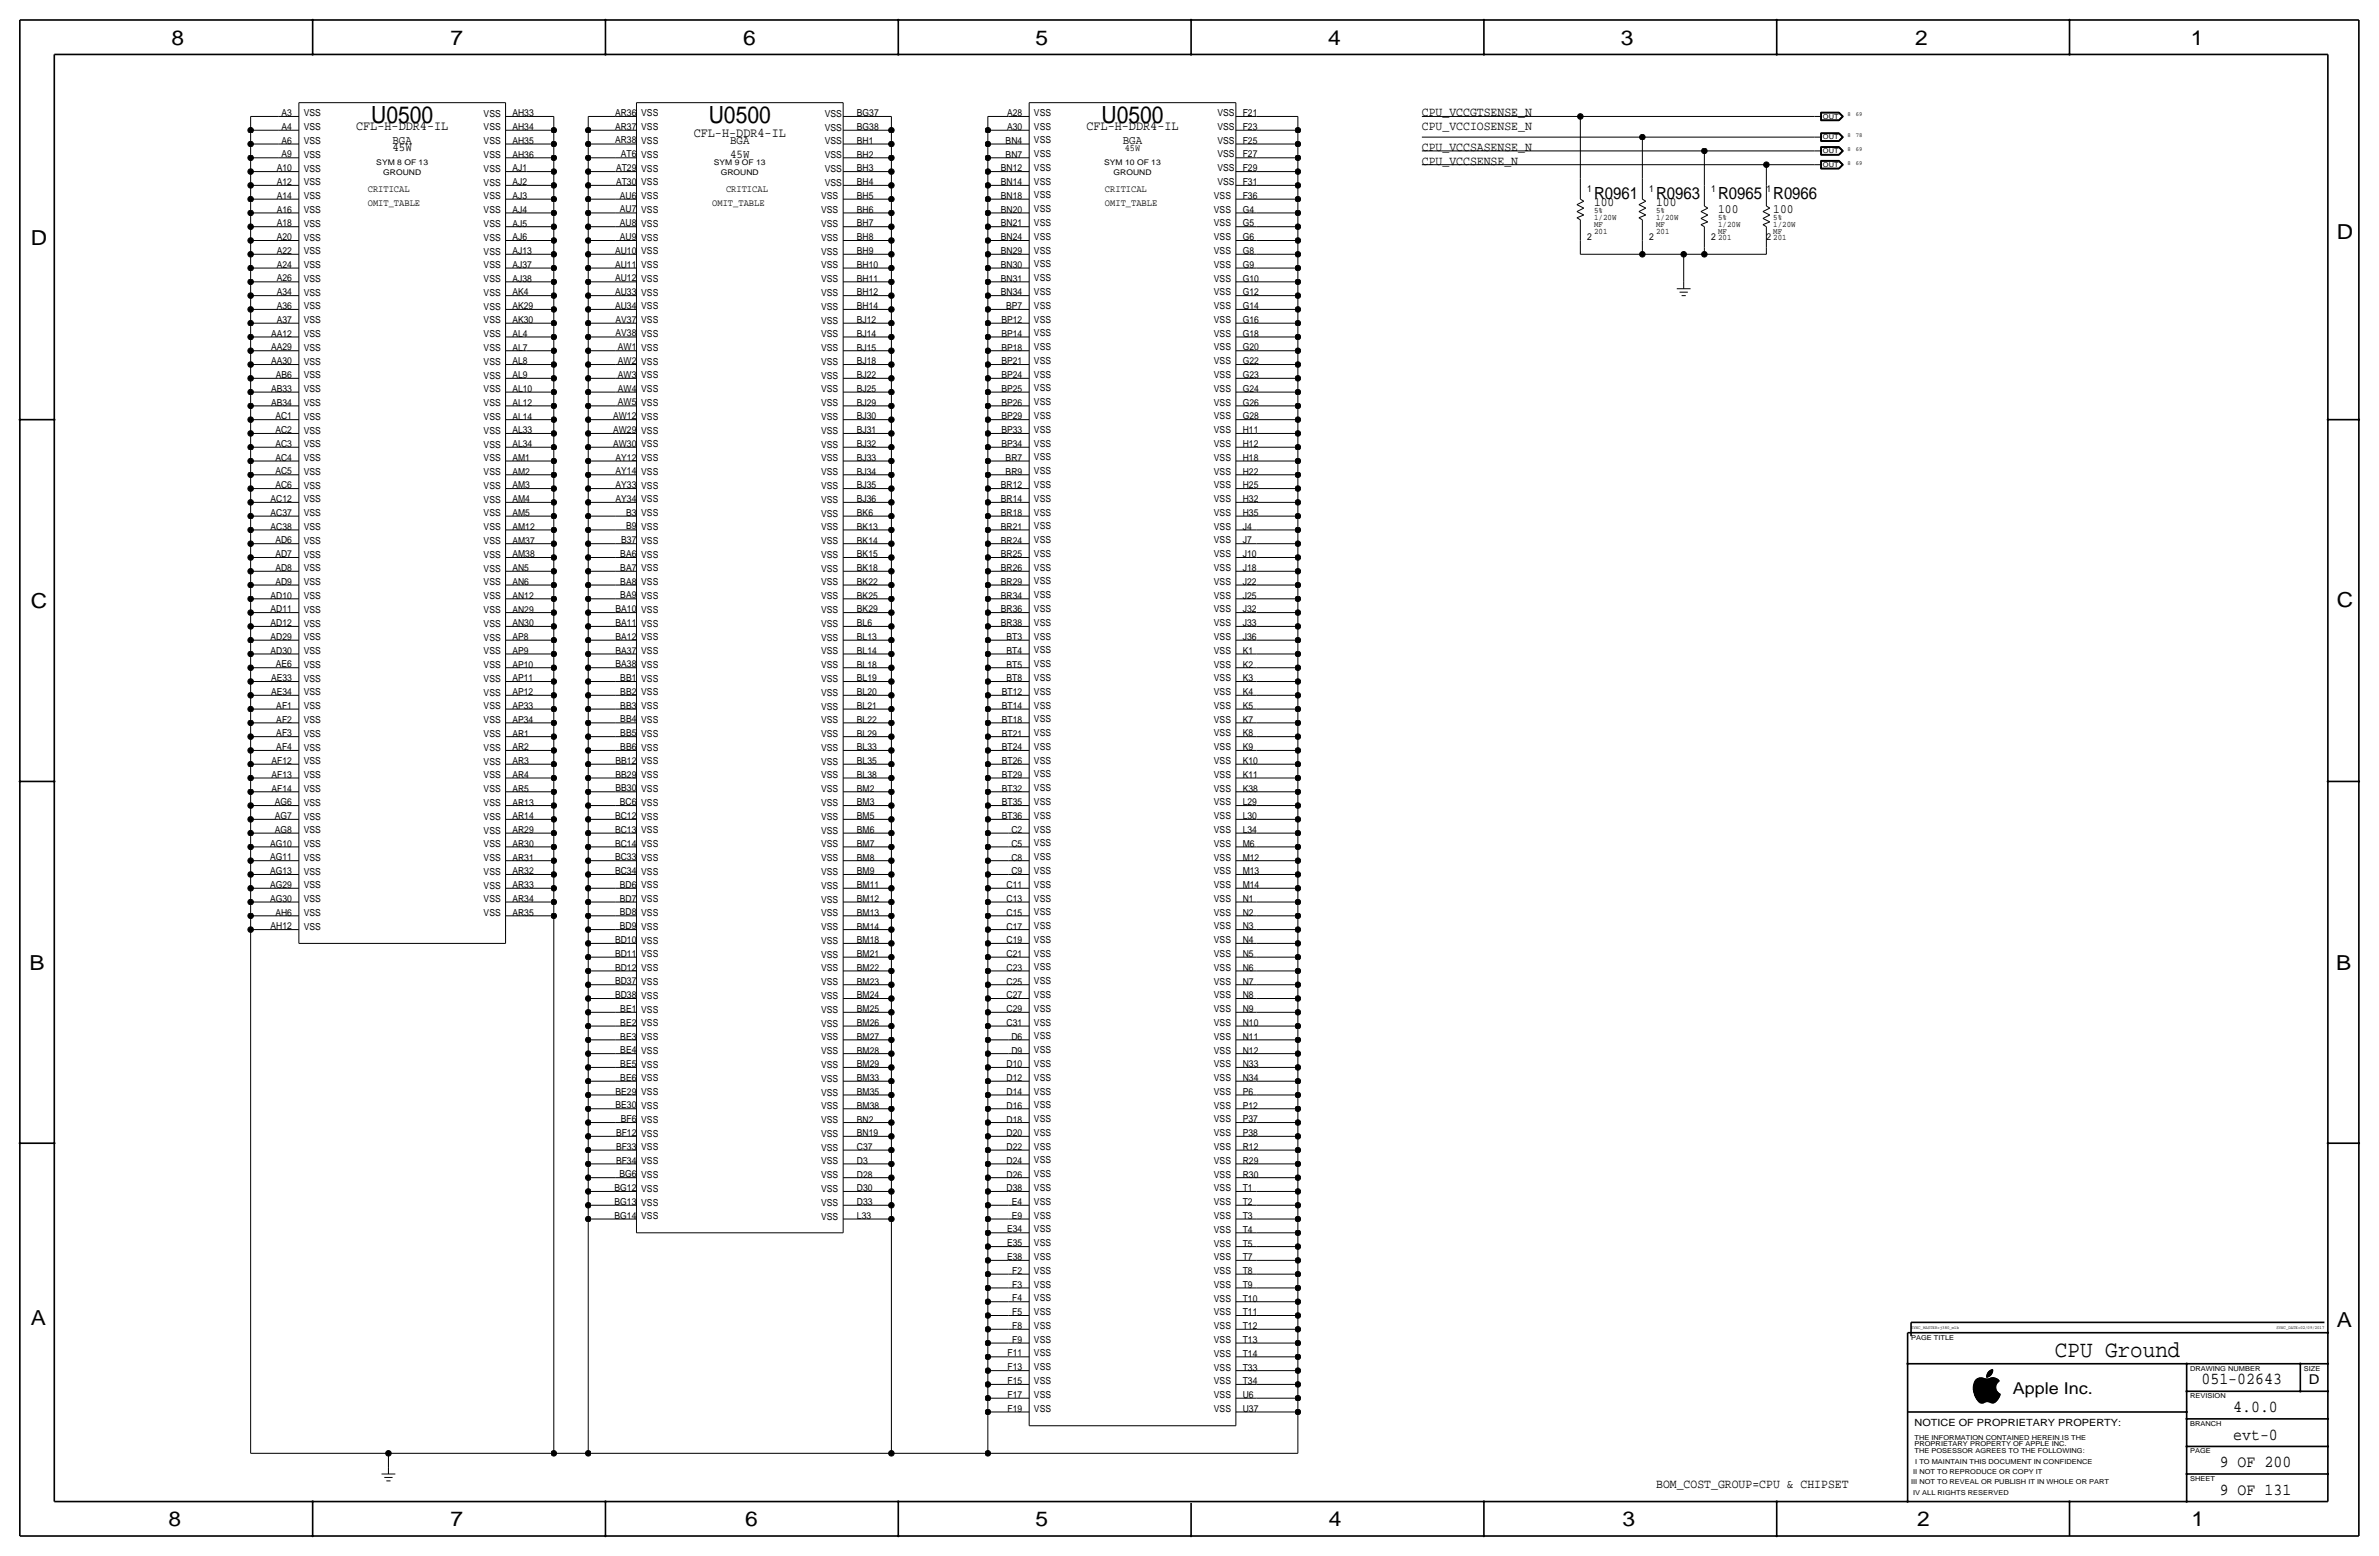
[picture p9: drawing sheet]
<svg xmlns="http://www.w3.org/2000/svg" width="877mm" height="574mm" viewBox="0 0 877 574" stroke-linecap="round" stroke-linejoin="round" font-family="sans-serif">
<defs><g id="words">
<g font-size="8.7">
<text x="136.8" y="45.5">U0500</text>
<text x="261.3" y="45.5">U0500</text>
<text x="406.1" y="45.5">U0500</text>
</g>
<text font-size="8.6" x="757.6" y="500.1">CPU Ground</text>
<g font-size="7.6">
<text x="63.2" y="16.5">8</text>
<text x="166.1" y="16.5">7</text>
<text x="274" y="16.5">6</text>
<text x="381.7" y="16.5">5</text>
<text x="489.7" y="16.5">4</text>
<text x="597.6" y="16.5">3</text>
<text x="706.1" y="16.5">2</text>
<text x="807.7" y="16.5">1</text>
<text x="861.5" y="88.1">D</text>
<text x="11.4" y="90.4">D</text>
<text x="11.4" y="224.3">C</text>
<text x="861.5" y="223.8">C</text>
<text x="10.8" y="357.6">B</text>
<text x="861.3" y="357.4">B</text>
<text x="11.3" y="488.4">A</text>
<text x="861.5" y="489.2">A</text>
<text x="62.2" y="562.6">8</text>
<text x="166" y="562.6">7</text>
<text x="274.8" y="562.6">6</text>
<text x="381.7" y="562.6">5</text>
<text x="489.9" y="562.6">4</text>
<text x="598.1" y="562.6">3</text>
<text x="706.8" y="562.6">2</text>
<text x="807.9" y="562.6">1</text>
</g>
<g font-size="6.2">
<text x="587.7" y="73.4">R0961</text>
<text x="610.6" y="73.4">R0963</text>
<text x="633.4" y="73.4">R0965</text>
<text x="653.7" y="73.4">R0966</text>
<text x="811.6" y="510.3">051-02643</text>
<text x="823.3" y="520.4">4.0.0</text>
<text x="823.3" y="530.6">evt-0</text>
<text x="818.3" y="540.8">9 OF 200</text>
<text x="818.3" y="550.9">9 OF 131</text>
</g>
<text font-size="6" x="742.1" y="513.9">Apple Inc.</text>
<text font-size="5" x="851.2" y="510.3">D</text>
<g font-size="4.9">
<text x="131.3" y="48">CFL-H-DDR4-IL</text>
<text x="255.7" y="50.5">CFL-H-DDR4-IL</text>
<text x="400.5" y="48">CFL-H-DDR4-IL</text>
</g>
<g font-size="4.7">
<text x="524.2" y="42.9">CPU_VCCGTSENSE_N</text>
<text x="524.2" y="48">CPU_VCCIOSENSE_N</text>
<text x="524.2" y="55.6">CPU_VCCSASENSE_N</text>
<text x="524.2" y="60.7">CPU_VCCSENSE_N</text>
<text x="587.7" y="75.9">100</text>
<text x="610.6" y="75.9">100</text>
<text x="633.4" y="78.5">100</text>
<text x="653.7" y="78.5">100</text>
<text x="610.6" y="548.4">BOM_COST_GROUP=CPU &amp; CHIPSET</text>
</g>
<g font-size="4.4">
<text x="144.7" y="53.1">BGA</text>
<text x="269.2" y="53.1">BGA</text>
<text x="414" y="53.1">BGA</text>
<text x="144.7" y="55.6">45W</text>
<text x="269.2" y="58.2">45W</text>
</g>
<text font-size="3.7" x="705.8" y="525.5">NOTICE OF PROPRIETARY PROPERTY:</text>
<g font-size="3.6">
<text x="135.6" y="70.9">CRITICAL</text>
<text x="267.7" y="70.9">CRITICAL</text>
<text x="407.4" y="70.9">CRITICAL</text>
<text x="135.6" y="75.9">OMIT_TABLE</text>
<text x="262.6" y="75.9">OMIT_TABLE</text>
<text x="407.4" y="75.9">OMIT_TABLE</text>
</g>
<g font-size="3.5">
<text x="103.8" y="47.8">A4</text>
<text x="103.8" y="42.8">A3</text>
<text x="112" y="42.9">VSS</text>
<text x="178.3" y="43">VSS</text>
<text x="188.9" y="47.9">AH34</text>
<text x="188.9" y="42.8">AH33</text>
<text x="226.8" y="47.8">AR37</text>
<text x="226.8" y="42.7">AR36</text>
<text x="236.4" y="42.9">VSS</text>
<text x="304" y="43">VSS</text>
<text x="315.9" y="47.9">BG38</text>
<text x="315.9" y="42.8">BG37</text>
<text x="371.3" y="47.9">A30</text>
<text x="371.3" y="42.8">A28</text>
<text x="381.2" y="47.8">VSS</text>
<text x="381.2" y="42.7">VSS</text>
<text x="448.8" y="47.9">VSS</text>
<text x="448.8" y="42.8">VSS</text>
<text x="458.2" y="47.9">F23</text>
<text x="458.2" y="42.8">F21</text>
<text x="103.8" y="52.9">A6</text>
<text x="112" y="48">VSS</text>
<text x="112" y="53.1">VSS</text>
<text x="178.3" y="48">VSS</text>
<text x="178.3" y="53.2">VSS</text>
<text x="188.9" y="53">AH35</text>
<text x="226.8" y="52.9">AR38</text>
<text x="236.4" y="48">VSS</text>
<text x="236.4" y="53.1">VSS</text>
<text x="304" y="48.1">VSS</text>
<text x="304" y="53.2">VSS</text>
<text x="315.9" y="53">BH1</text>
<text x="370.8" y="53">BN4</text>
<text x="381.2" y="52.8">VSS</text>
<text x="448.8" y="53">VSS</text>
<text x="458.2" y="53">F25</text>
<text x="103.8" y="58">A9</text>
<text x="112" y="58.2">VSS</text>
<text x="178.3" y="58.2">VSS</text>
<text x="188.9" y="58.1">AH36</text>
<text x="228.9" y="58">AT6</text>
<text x="236.4" y="58.2">VSS</text>
<text x="304" y="58.3">VSS</text>
<text x="315.9" y="58.1">BH2</text>
<text x="370.8" y="58.1">BN7</text>
<text x="381.2" y="57.9">VSS</text>
<text x="414.7" y="55.6">45W</text>
<text x="448.8" y="58">VSS</text>
<text x="458.2" y="58">F27</text>
<text x="102" y="63.1">A10</text>
<text x="112" y="63.3">VSS</text>
<text x="178.3" y="63.3">VSS</text>
<text x="188.9" y="63.2">AJ1</text>
<text x="227.1" y="63">AT29</text>
<text x="236.4" y="63.3">VSS</text>
<text x="304" y="63.4">VSS</text>
<text x="315.9" y="63.1">BH3</text>
<text x="369" y="63.1">BN12</text>
<text x="381.2" y="63">VSS</text>
<text x="448.8" y="63.1">VSS</text>
<text x="458.2" y="63.1">F29</text>
<text x="102" y="68.2">A12</text>
<text x="112" y="68.3">VSS</text>
<text x="178.3" y="68.4">VSS</text>
<text x="188.9" y="68.3">AJ2</text>
<text x="227.1" y="68.1">AT30</text>
<text x="236.4" y="68.3">VSS</text>
<text x="304" y="68.4">VSS</text>
<text x="315.9" y="68.2">BH4</text>
<text x="369" y="68.2">BN14</text>
<text x="381.2" y="68.1">VSS</text>
<text x="448.8" y="68.2">VSS</text>
<text x="458.2" y="68.2">F31</text>
<text x="585.2" y="70.9">1</text>
<text x="608" y="70.9">1</text>
<text x="630.9" y="70.9">1</text>
<text x="651.2" y="70.9">1</text>
<text x="102" y="73.3">A14</text>
<text x="112" y="73.4">VSS</text>
<text x="178.3" y="73.5">VSS</text>
<text x="188.9" y="73.3">AJ3</text>
<text x="228.5" y="73.2">AU6</text>
<text x="236.4" y="73.4">VSS</text>
<text x="302.8" y="73.5">VSS</text>
<text x="315.9" y="73.3">BH5</text>
<text x="369" y="73.3">BN18</text>
<text x="381.2" y="73.2">VSS</text>
<text x="447.5" y="73.3">VSS</text>
<text x="458.2" y="73.3">F36</text>
<text x="102" y="83.4">A18</text>
<text x="102" y="78.3">A16</text>
<text x="112" y="78.5">VSS</text>
<text x="112" y="83.6">VSS</text>
<text x="178.3" y="78.6">VSS</text>
<text x="178.3" y="83.7">VSS</text>
<text x="188.9" y="83.5">AJ5</text>
<text x="188.9" y="78.4">AJ4</text>
<text x="228.5" y="83.4">AU8</text>
<text x="228.5" y="78.3">AU7</text>
<text x="236.4" y="78.5">VSS</text>
<text x="236.4" y="83.6">VSS</text>
<text x="302.8" y="78.6">VSS</text>
<text x="302.8" y="83.7">VSS</text>
<text x="315.9" y="83.5">BH7</text>
<text x="315.9" y="78.4">BH6</text>
<text x="369" y="83.5">BN21</text>
<text x="369" y="78.4">BN20</text>
<text x="381.2" y="83.3">VSS</text>
<text x="381.2" y="78.2">VSS</text>
<text x="447.5" y="83.4">VSS</text>
<text x="447.5" y="78.4">VSS</text>
<text x="458.2" y="83.4">G5</text>
<text x="458.2" y="78.4">G4</text>
<text x="102" y="88.5">A20</text>
<text x="112" y="88.7">VSS</text>
<text x="178.3" y="88.7">VSS</text>
<text x="188.9" y="88.6">AJ6</text>
<text x="228.5" y="88.4">AU9</text>
<text x="236.4" y="88.7">VSS</text>
<text x="302.8" y="88.8">VSS</text>
<text x="315.9" y="88.5">BH8</text>
<text x="369" y="88.6">BN24</text>
<text x="381.2" y="88.4">VSS</text>
<text x="447.5" y="88.5">VSS</text>
<text x="458.2" y="88.5">G6</text>
<text x="585.2" y="88.6">2</text>
<text x="608" y="88.6">2</text>
<text x="630.9" y="88.6">2</text>
<text x="651.2" y="88.6">2</text>
<text x="102" y="93.6">A22</text>
<text x="112" y="93.7">VSS</text>
<text x="178.3" y="93.8">VSS</text>
<text x="188.9" y="93.7">AJ13</text>
<text x="226.8" y="93.5">AU10</text>
<text x="236.4" y="93.7">VSS</text>
<text x="302.8" y="93.8">VSS</text>
<text x="315.9" y="93.6">BH9</text>
<text x="369" y="93.6">BN29</text>
<text x="381.2" y="93.5">VSS</text>
<text x="447.5" y="93.6">VSS</text>
<text x="458.2" y="93.6">G8</text>
<text x="102" y="98.7">A24</text>
<text x="112" y="98.8">VSS</text>
<text x="178.3" y="98.9">VSS</text>
<text x="188.9" y="98.7">AJ37</text>
<text x="226.8" y="98.6">AU11</text>
<text x="236.4" y="98.8">VSS</text>
<text x="302.8" y="98.9">VSS</text>
<text x="315.9" y="98.7">BH10</text>
<text x="369" y="98.7">BN30</text>
<text x="381.2" y="98.6">VSS</text>
<text x="447.5" y="98.7">VSS</text>
<text x="458.2" y="98.7">G9</text>
<text x="102" y="103.7">A26</text>
<text x="112" y="103.9">VSS</text>
<text x="178.3" y="104">VSS</text>
<text x="188.9" y="103.8">AJ38</text>
<text x="226.8" y="103.7">AU12</text>
<text x="236.4" y="103.9">VSS</text>
<text x="302.8" y="104">VSS</text>
<text x="315.9" y="103.8">BH11</text>
<text x="369" y="103.8">BN31</text>
<text x="381.2" y="103.6">VSS</text>
<text x="447.5" y="103.8">VSS</text>
<text x="458.2" y="103.8">G10</text>
<text x="102" y="113.9">A36</text>
<text x="102" y="108.8">A34</text>
<text x="112" y="109">VSS</text>
<text x="178.3" y="109.1">VSS</text>
<text x="188.9" y="114">AK29</text>
<text x="188.9" y="108.9">AK4</text>
<text x="226.8" y="113.8">AU34</text>
<text x="226.8" y="108.8">AU33</text>
<text x="236.4" y="109">VSS</text>
<text x="302.8" y="109.1">VSS</text>
<text x="315.9" y="114">BH14</text>
<text x="315.9" y="108.9">BH12</text>
<text x="369" y="108.9">BN34</text>
<text x="370.9" y="114">BP7</text>
<text x="381.2" y="113.8">VSS</text>
<text x="381.2" y="108.7">VSS</text>
<text x="447.5" y="113.9">VSS</text>
<text x="447.5" y="108.9">VSS</text>
<text x="458.2" y="113.9">G14</text>
<text x="458.2" y="108.9">G12</text>
<text x="102" y="119">A37</text>
<text x="112" y="114.1">VSS</text>
<text x="112" y="119.1">VSS</text>
<text x="178.3" y="114.1">VSS</text>
<text x="178.3" y="119.2">VSS</text>
<text x="188.9" y="119.1">AK30</text>
<text x="226.9" y="118.9">AV37</text>
<text x="236.4" y="114.1">VSS</text>
<text x="236.4" y="119.1">VSS</text>
<text x="302.8" y="114.2">VSS</text>
<text x="302.8" y="119.3">VSS</text>
<text x="315.9" y="119">BJ12</text>
<text x="369.2" y="119">BP12</text>
<text x="381.2" y="118.9">VSS</text>
<text x="447.5" y="119">VSS</text>
<text x="458.2" y="119">G16</text>
<text x="99.9" y="124.1">AA12</text>
<text x="112" y="124.2">VSS</text>
<text x="178.3" y="124.3">VSS</text>
<text x="188.9" y="124.1">AL4</text>
<text x="226.9" y="124">AV38</text>
<text x="236.4" y="124.2">VSS</text>
<text x="302.8" y="124.3">VSS</text>
<text x="315.9" y="124.1">BJ14</text>
<text x="369.2" y="124.1">BP14</text>
<text x="381.2" y="124">VSS</text>
<text x="447.5" y="124.1">VSS</text>
<text x="458.2" y="124.1">G18</text>
<text x="99.9" y="129.1">AA29</text>
<text x="112" y="129.3">VSS</text>
<text x="178.3" y="129.4">VSS</text>
<text x="188.9" y="129.2">AL7</text>
<text x="227.8" y="129.1">AW1</text>
<text x="236.4" y="129.3">VSS</text>
<text x="302.8" y="129.4">VSS</text>
<text x="315.9" y="129.2">BJ15</text>
<text x="369.2" y="129.2">BP18</text>
<text x="381.2" y="129.1">VSS</text>
<text x="447.5" y="129.2">VSS</text>
<text x="458.2" y="129.2">G20</text>
<text x="99.9" y="134.2">AA30</text>
<text x="112" y="134.4">VSS</text>
<text x="178.3" y="134.5">VSS</text>
<text x="188.9" y="134.3">AL8</text>
<text x="227.8" y="134.2">AW2</text>
<text x="236.4" y="134.4">VSS</text>
<text x="302.8" y="134.5">VSS</text>
<text x="315.9" y="134.3">BJ18</text>
<text x="369.2" y="134.3">BP21</text>
<text x="381.2" y="134.1">VSS</text>
<text x="447.5" y="134.3">VSS</text>
<text x="458.2" y="134.3">G22</text>
<text x="101.7" y="139.3">AB6</text>
<text x="112" y="139.5">VSS</text>
<text x="178.3" y="139.5">VSS</text>
<text x="188.9" y="139.4">AL9</text>
<text x="227.8" y="139.3">AW3</text>
<text x="236.4" y="139.5">VSS</text>
<text x="302.8" y="139.6">VSS</text>
<text x="315.9" y="139.4">BJ22</text>
<text x="369.2" y="139.4">BP24</text>
<text x="381.2" y="139.2">VSS</text>
<text x="447.5" y="139.3">VSS</text>
<text x="458.2" y="139.3">G23</text>
<text x="99.9" y="149.5">AB34</text>
<text x="99.9" y="144.4">AB33</text>
<text x="112" y="144.6">VSS</text>
<text x="112" y="149.6">VSS</text>
<text x="178.3" y="144.6">VSS</text>
<text x="178.3" y="149.7">VSS</text>
<text x="188.9" y="149.6">AL12</text>
<text x="188.9" y="144.5">AL10</text>
<text x="227.8" y="149.4">AW5</text>
<text x="227.8" y="144.3">AW4</text>
<text x="236.4" y="144.6">VSS</text>
<text x="236.4" y="149.6">VSS</text>
<text x="302.8" y="144.7">VSS</text>
<text x="302.8" y="149.7">VSS</text>
<text x="315.9" y="149.5">BJ29</text>
<text x="315.9" y="144.4">BJ25</text>
<text x="369.2" y="149.5">BP26</text>
<text x="369.2" y="144.4">BP25</text>
<text x="381.2" y="149.4">VSS</text>
<text x="381.2" y="144.3">VSS</text>
<text x="447.5" y="149.5">VSS</text>
<text x="447.5" y="144.4">VSS</text>
<text x="458.2" y="149.5">G26</text>
<text x="458.2" y="144.4">G24</text>
<text x="101.5" y="154.6">AC1</text>
<text x="112" y="154.7">VSS</text>
<text x="178.3" y="154.8">VSS</text>
<text x="188.9" y="154.6">AL14</text>
<text x="226.1" y="154.5">AW12</text>
<text x="236.4" y="154.7">VSS</text>
<text x="302.8" y="154.8">VSS</text>
<text x="315.9" y="154.6">BJ30</text>
<text x="369.2" y="154.6">BP29</text>
<text x="381.2" y="154.5">VSS</text>
<text x="447.5" y="154.6">VSS</text>
<text x="458.2" y="154.6">G28</text>
<text x="101.5" y="159.6">AC2</text>
<text x="112" y="159.8">VSS</text>
<text x="178.3" y="159.9">VSS</text>
<text x="188.9" y="159.7">AL33</text>
<text x="226.1" y="159.6">AW29</text>
<text x="236.4" y="159.8">VSS</text>
<text x="302.8" y="159.9">VSS</text>
<text x="315.9" y="159.7">BJ31</text>
<text x="369.2" y="159.7">BP33</text>
<text x="381.2" y="159.5">VSS</text>
<text x="447.5" y="159.7">VSS</text>
<text x="458.2" y="159.7">H11</text>
<text x="101.5" y="164.7">AC3</text>
<text x="112" y="164.9">VSS</text>
<text x="178.3" y="165">VSS</text>
<text x="188.9" y="164.8">AL34</text>
<text x="226.1" y="164.7">AW30</text>
<text x="236.4" y="164.9">VSS</text>
<text x="302.8" y="165">VSS</text>
<text x="315.9" y="164.8">BJ32</text>
<text x="369.2" y="164.8">BP34</text>
<text x="381.2" y="164.6">VSS</text>
<text x="447.5" y="164.8">VSS</text>
<text x="458.2" y="164.8">H12</text>
<text x="101.5" y="169.8">AC4</text>
<text x="112" y="170">VSS</text>
<text x="178.3" y="170">VSS</text>
<text x="188.9" y="169.9">AM1</text>
<text x="226.9" y="169.7">AY12</text>
<text x="236.4" y="170">VSS</text>
<text x="302.8" y="170.1">VSS</text>
<text x="315.9" y="169.9">BJ33</text>
<text x="370.8" y="169.9">BR7</text>
<text x="381.2" y="169.7">VSS</text>
<text x="447.5" y="169.8">VSS</text>
<text x="458.2" y="169.8">H18</text>
<text x="101.5" y="180">AC6</text>
<text x="101.5" y="174.9">AC5</text>
<text x="112" y="175">VSS</text>
<text x="178.3" y="175.1">VSS</text>
<text x="188.9" y="175">AM2</text>
<text x="226.9" y="179.9">AY33</text>
<text x="226.9" y="174.8">AY14</text>
<text x="236.4" y="175">VSS</text>
<text x="302.8" y="175.1">VSS</text>
<text x="315.9" y="174.9">BJ34</text>
<text x="370.8" y="174.9">BR9</text>
<text x="381.2" y="179.9">VSS</text>
<text x="381.2" y="174.8">VSS</text>
<text x="447.5" y="180">VSS</text>
<text x="447.5" y="174.9">VSS</text>
<text x="458.2" y="180">H25</text>
<text x="458.2" y="174.9">H22</text>
<text x="99.8" y="185">AC12</text>
<text x="112" y="180.1">VSS</text>
<text x="112" y="185.2">VSS</text>
<text x="178.3" y="180.2">VSS</text>
<text x="178.3" y="185.3">VSS</text>
<text x="188.9" y="185.1">AM4</text>
<text x="188.9" y="180">AM3</text>
<text x="226.9" y="185">AY34</text>
<text x="236.4" y="180.1">VSS</text>
<text x="236.4" y="185.2">VSS</text>
<text x="302.8" y="180.2">VSS</text>
<text x="302.8" y="185.3">VSS</text>
<text x="315.9" y="185.1">BJ36</text>
<text x="315.9" y="180">BJ35</text>
<text x="369" y="185.1">BR14</text>
<text x="369" y="180">BR12</text>
<text x="381.2" y="184.9">VSS</text>
<text x="447.5" y="185.1">VSS</text>
<text x="458.2" y="185.1">H32</text>
<text x="99.8" y="190.1">AC37</text>
<text x="112" y="190.3">VSS</text>
<text x="178.3" y="190.4">VSS</text>
<text x="188.9" y="190.2">AM5</text>
<text x="230.8" y="190.1">B3</text>
<text x="236.4" y="190.3">VSS</text>
<text x="302.8" y="190.4">VSS</text>
<text x="315.9" y="190.2">BK6</text>
<text x="369" y="190.2">BR18</text>
<text x="381.2" y="190">VSS</text>
<text x="447.5" y="190.2">VSS</text>
<text x="458.2" y="190.2">H35</text>
<text x="99.8" y="195.2">AC38</text>
<text x="112" y="195.4">VSS</text>
<text x="178.3" y="195.4">VSS</text>
<text x="188.9" y="195.3">AM12</text>
<text x="230.8" y="195.1">B9</text>
<text x="236.4" y="195.4">VSS</text>
<text x="302.8" y="195.5">VSS</text>
<text x="315.9" y="195.3">BK13</text>
<text x="369" y="195.3">BR21</text>
<text x="381.2" y="195.1">VSS</text>
<text x="447.5" y="195.2">VSS</text>
<text x="458.2" y="195.2">J4</text>
<text x="101.5" y="200.3">AD6</text>
<text x="112" y="200.4">VSS</text>
<text x="178.3" y="200.5">VSS</text>
<text x="188.9" y="200.4">AM37</text>
<text x="229" y="200.2">B37</text>
<text x="236.4" y="200.4">VSS</text>
<text x="302.8" y="200.6">VSS</text>
<text x="315.9" y="200.3">BK14</text>
<text x="369" y="200.3">BR24</text>
<text x="381.2" y="200.2">VSS</text>
<text x="447.5" y="200.3">VSS</text>
<text x="458.2" y="200.3">J7</text>
<text x="101.5" y="205.4">AD7</text>
<text x="112" y="205.5">VSS</text>
<text x="178.3" y="205.6">VSS</text>
<text x="188.9" y="205.5">AM38</text>
<text x="228.7" y="205.3">BA6</text>
<text x="236.4" y="205.5">VSS</text>
<text x="302.8" y="205.6">VSS</text>
<text x="315.9" y="205.4">BK15</text>
<text x="369" y="205.4">BR25</text>
<text x="381.2" y="205.3">VSS</text>
<text x="447.5" y="205.4">VSS</text>
<text x="458.2" y="205.4">J10</text>
<text x="101.5" y="215.5">AD9</text>
<text x="101.5" y="210.5">AD8</text>
<text x="112" y="210.6">VSS</text>
<text x="112" y="215.7">VSS</text>
<text x="178.3" y="210.7">VSS</text>
<text x="178.3" y="215.8">VSS</text>
<text x="188.9" y="215.6">AN6</text>
<text x="188.9" y="210.5">AN5</text>
<text x="228.7" y="215.5">BA8</text>
<text x="228.7" y="210.4">BA7</text>
<text x="236.4" y="210.6">VSS</text>
<text x="236.4" y="215.7">VSS</text>
<text x="302.8" y="210.7">VSS</text>
<text x="302.8" y="215.8">VSS</text>
<text x="315.9" y="215.6">BK22</text>
<text x="315.9" y="210.5">BK18</text>
<text x="369" y="215.6">BR29</text>
<text x="369" y="210.5">BR26</text>
<text x="381.2" y="215.4">VSS</text>
<text x="381.2" y="210.4">VSS</text>
<text x="447.5" y="215.6">VSS</text>
<text x="447.5" y="210.5">VSS</text>
<text x="458.2" y="215.6">J22</text>
<text x="458.2" y="210.5">J18</text>
<text x="99.8" y="220.6">AD10</text>
<text x="112" y="220.8">VSS</text>
<text x="178.3" y="220.9">VSS</text>
<text x="188.9" y="220.7">AN12</text>
<text x="228.7" y="220.6">BA9</text>
<text x="236.4" y="220.8">VSS</text>
<text x="302.8" y="220.9">VSS</text>
<text x="315.9" y="220.7">BK25</text>
<text x="369" y="220.7">BR34</text>
<text x="381.2" y="220.5">VSS</text>
<text x="447.5" y="220.6">VSS</text>
<text x="458.2" y="220.6">J25</text>
<text x="99.8" y="225.7">AD11</text>
<text x="112" y="225.9">VSS</text>
<text x="178.3" y="225.9">VSS</text>
<text x="188.9" y="225.8">AN29</text>
<text x="226.9" y="225.6">BA10</text>
<text x="236.4" y="225.9">VSS</text>
<text x="302.8" y="226">VSS</text>
<text x="315.9" y="225.7">BK29</text>
<text x="369" y="225.8">BR36</text>
<text x="381.2" y="225.6">VSS</text>
<text x="447.5" y="225.7">VSS</text>
<text x="458.2" y="225.7">J32</text>
<text x="99.8" y="230.8">AD12</text>
<text x="112" y="230.9">VSS</text>
<text x="178.3" y="231">VSS</text>
<text x="188.9" y="230.9">AN30</text>
<text x="226.9" y="230.7">BA11</text>
<text x="236.4" y="230.9">VSS</text>
<text x="302.8" y="231">VSS</text>
<text x="315.9" y="230.8">BL6</text>
<text x="369" y="230.8">BR38</text>
<text x="381.2" y="230.7">VSS</text>
<text x="447.5" y="230.8">VSS</text>
<text x="458.2" y="230.8">J33</text>
<text x="99.8" y="235.9">AD29</text>
<text x="112" y="236">VSS</text>
<text x="178.3" y="236.1">VSS</text>
<text x="188.9" y="235.9">AP8</text>
<text x="226.9" y="235.8">BA12</text>
<text x="236.4" y="236">VSS</text>
<text x="302.8" y="236.1">VSS</text>
<text x="315.9" y="235.9">BL13</text>
<text x="371.1" y="235.9">BT3</text>
<text x="381.2" y="235.8">VSS</text>
<text x="447.5" y="235.9">VSS</text>
<text x="458.2" y="235.9">J36</text>
<text x="99.8" y="240.9">AD30</text>
<text x="112" y="241.1">VSS</text>
<text x="178.3" y="241.2">VSS</text>
<text x="188.9" y="241">AP9</text>
<text x="226.9" y="246">BA38</text>
<text x="226.9" y="240.9">BA37</text>
<text x="236.4" y="241.1">VSS</text>
<text x="302.8" y="241.2">VSS</text>
<text x="315.9" y="241">BL14</text>
<text x="371.1" y="241">BT4</text>
<text x="381.2" y="245.9">VSS</text>
<text x="381.2" y="240.8">VSS</text>
<text x="447.5" y="241">VSS</text>
<text x="458.2" y="241">K1</text>
<text x="99.9" y="251.1">AE33</text>
<text x="101.7" y="246">AE6</text>
<text x="112" y="246.2">VSS</text>
<text x="112" y="251.3">VSS</text>
<text x="178.3" y="246.3">VSS</text>
<text x="178.3" y="251.3">VSS</text>
<text x="188.9" y="251.2">AP11</text>
<text x="188.9" y="246.1">AP10</text>
<text x="228.7" y="251">BB1</text>
<text x="236.4" y="246.2">VSS</text>
<text x="236.4" y="251.3">VSS</text>
<text x="302.8" y="246.3">VSS</text>
<text x="302.8" y="251.4">VSS</text>
<text x="315.9" y="251.2">BL19</text>
<text x="315.9" y="246.1">BL18</text>
<text x="371.1" y="251.2">BT8</text>
<text x="371.1" y="246.1">BT5</text>
<text x="381.2" y="251">VSS</text>
<text x="447.5" y="251.1">VSS</text>
<text x="447.5" y="246.1">VSS</text>
<text x="458.2" y="251.1">K3</text>
<text x="458.2" y="246.1">K2</text>
<text x="99.9" y="256.2">AE34</text>
<text x="112" y="256.3">VSS</text>
<text x="178.3" y="256.4">VSS</text>
<text x="188.9" y="256.3">AP12</text>
<text x="228.7" y="256.1">BB2</text>
<text x="236.4" y="256.3">VSS</text>
<text x="302.8" y="256.5">VSS</text>
<text x="315.9" y="256.2">BL20</text>
<text x="369.4" y="256.2">BT12</text>
<text x="381.2" y="256.1">VSS</text>
<text x="447.5" y="256.2">VSS</text>
<text x="458.2" y="256.2">K4</text>
<text x="101.9" y="261.3">AF1</text>
<text x="112" y="261.4">VSS</text>
<text x="178.3" y="261.5">VSS</text>
<text x="188.9" y="261.3">AP33</text>
<text x="228.7" y="261.2">BB3</text>
<text x="236.4" y="261.4">VSS</text>
<text x="302.8" y="261.5">VSS</text>
<text x="315.9" y="261.3">BL21</text>
<text x="369.4" y="261.3">BT14</text>
<text x="381.2" y="261.2">VSS</text>
<text x="447.5" y="261.3">VSS</text>
<text x="458.2" y="261.3">K5</text>
<text x="101.9" y="266.3">AF2</text>
<text x="112" y="266.5">VSS</text>
<text x="178.3" y="266.6">VSS</text>
<text x="188.9" y="266.4">AP34</text>
<text x="228.7" y="266.3">BB4</text>
<text x="236.4" y="266.5">VSS</text>
<text x="302.8" y="266.6">VSS</text>
<text x="315.9" y="266.4">BL22</text>
<text x="369.4" y="266.4">BT18</text>
<text x="381.2" y="266.2">VSS</text>
<text x="447.5" y="266.4">VSS</text>
<text x="458.2" y="266.4">K7</text>
<text x="101.9" y="271.4">AF3</text>
<text x="112" y="271.6">VSS</text>
<text x="178.3" y="271.7">VSS</text>
<text x="188.9" y="271.5">AR1</text>
<text x="228.7" y="271.4">BB5</text>
<text x="236.4" y="271.6">VSS</text>
<text x="302.8" y="271.7">VSS</text>
<text x="315.9" y="271.5">BL29</text>
<text x="369.4" y="271.5">BT21</text>
<text x="381.2" y="271.3">VSS</text>
<text x="447.5" y="271.5">VSS</text>
<text x="458.2" y="271.5">K8</text>
<text x="100.1" y="281.6">AF12</text>
<text x="101.9" y="276.5">AF4</text>
<text x="112" y="276.7">VSS</text>
<text x="112" y="281.7">VSS</text>
<text x="178.3" y="276.7">VSS</text>
<text x="178.3" y="281.8">VSS</text>
<text x="188.9" y="281.7">AR3</text>
<text x="188.9" y="276.6">AR2</text>
<text x="226.9" y="281.5">BB12</text>
<text x="228.7" y="276.4">BB6</text>
<text x="236.4" y="276.7">VSS</text>
<text x="236.4" y="281.8">VSS</text>
<text x="302.8" y="276.8">VSS</text>
<text x="302.8" y="281.9">VSS</text>
<text x="315.9" y="281.6">BL35</text>
<text x="315.9" y="276.6">BL33</text>
<text x="369.4" y="281.6">BT26</text>
<text x="369.4" y="276.6">BT24</text>
<text x="381.2" y="281.5">VSS</text>
<text x="381.2" y="276.4">VSS</text>
<text x="447.5" y="281.6">VSS</text>
<text x="447.5" y="276.5">VSS</text>
<text x="458.2" y="281.6">K10</text>
<text x="458.2" y="276.5">K9</text>
<text x="100.1" y="286.7">AF13</text>
<text x="112" y="286.8">VSS</text>
<text x="178.3" y="286.9">VSS</text>
<text x="188.9" y="286.8">AR4</text>
<text x="226.9" y="286.6">BB29</text>
<text x="236.4" y="286.8">VSS</text>
<text x="302.8" y="286.9">VSS</text>
<text x="315.9" y="286.7">BL38</text>
<text x="369.4" y="286.7">BT29</text>
<text x="381.2" y="286.6">VSS</text>
<text x="447.5" y="286.7">VSS</text>
<text x="458.2" y="286.7">K11</text>
<text x="100.1" y="291.8">AF14</text>
<text x="112" y="291.9">VSS</text>
<text x="178.3" y="292">VSS</text>
<text x="188.9" y="291.8">AR5</text>
<text x="226.9" y="291.7">BB30</text>
<text x="236.4" y="291.9">VSS</text>
<text x="302.8" y="292">VSS</text>
<text x="315.9" y="291.8">BM2</text>
<text x="369.4" y="291.8">BT32</text>
<text x="381.2" y="291.7">VSS</text>
<text x="447.5" y="291.8">VSS</text>
<text x="458.2" y="291.8">K38</text>
<text x="101.3" y="296.8">AG6</text>
<text x="112" y="297">VSS</text>
<text x="178.3" y="297.1">VSS</text>
<text x="188.9" y="296.9">AR13</text>
<text x="228.5" y="296.8">BC6</text>
<text x="236.4" y="297">VSS</text>
<text x="302.8" y="297.1">VSS</text>
<text x="315.9" y="296.9">BM3</text>
<text x="369.4" y="296.9">BT35</text>
<text x="381.2" y="296.7">VSS</text>
<text x="447.5" y="296.9">VSS</text>
<text x="458.2" y="296.9">L29</text>
<text x="101.3" y="301.9">AG7</text>
<text x="112" y="302.1">VSS</text>
<text x="178.3" y="302.2">VSS</text>
<text x="188.9" y="302">AR14</text>
<text x="226.8" y="301.9">BC12</text>
<text x="236.4" y="302.1">VSS</text>
<text x="302.8" y="302.2">VSS</text>
<text x="315.9" y="302">BM5</text>
<text x="369.4" y="302">BT36</text>
<text x="381.2" y="301.8">VSS</text>
<text x="447.5" y="301.9">VSS</text>
<text x="458.2" y="301.9">L30</text>
<text x="101.3" y="307">AG8</text>
<text x="112" y="307.2">VSS</text>
<text x="178.3" y="307.2">VSS</text>
<text x="188.9" y="307.1">AR29</text>
<text x="226.8" y="306.9">BC13</text>
<text x="236.4" y="307.2">VSS</text>
<text x="302.8" y="307.3">VSS</text>
<text x="315.9" y="307">BM6</text>
<text x="372.9" y="307.1">C2</text>
<text x="381.2" y="312">VSS</text>
<text x="381.2" y="306.9">VSS</text>
<text x="447.5" y="307">VSS</text>
<text x="458.2" y="307">L34</text>
<text x="99.6" y="317.2">AG11</text>
<text x="99.6" y="312.1">AG10</text>
<text x="112" y="312.2">VSS</text>
<text x="112" y="317.3">VSS</text>
<text x="178.3" y="312.3">VSS</text>
<text x="178.3" y="317.4">VSS</text>
<text x="188.9" y="317.2">AR31</text>
<text x="188.9" y="312.2">AR30</text>
<text x="226.8" y="317.1">BC33</text>
<text x="226.8" y="312">BC14</text>
<text x="236.4" y="312.2">VSS</text>
<text x="236.4" y="317.3">VSS</text>
<text x="302.8" y="312.3">VSS</text>
<text x="302.8" y="317.4">VSS</text>
<text x="315.9" y="317.2">BM8</text>
<text x="315.9" y="312.1">BM7</text>
<text x="372.9" y="317.2">C8</text>
<text x="372.9" y="312.1">C5</text>
<text x="381.2" y="317.1">VSS</text>
<text x="447.5" y="317.2">VSS</text>
<text x="447.5" y="312.1">VSS</text>
<text x="458.2" y="317.2">M12</text>
<text x="458.2" y="312.1">M6</text>
<text x="99.6" y="322.2">AG13</text>
<text x="112" y="322.4">VSS</text>
<text x="178.3" y="322.5">VSS</text>
<text x="188.9" y="322.3">AR32</text>
<text x="226.8" y="322.2">BC34</text>
<text x="236.4" y="322.4">VSS</text>
<text x="302.8" y="322.5">VSS</text>
<text x="315.9" y="322.3">BM9</text>
<text x="372.9" y="322.3">C9</text>
<text x="381.2" y="322.1">VSS</text>
<text x="447.5" y="322.3">VSS</text>
<text x="458.2" y="322.3">M13</text>
<text x="99.6" y="327.3">AG29</text>
<text x="112" y="327.5">VSS</text>
<text x="178.3" y="327.6">VSS</text>
<text x="188.9" y="327.4">AR33</text>
<text x="228.5" y="327.3">BD6</text>
<text x="236.4" y="327.5">VSS</text>
<text x="302.8" y="327.6">VSS</text>
<text x="315.9" y="327.4">BM11</text>
<text x="371.1" y="327.4">C11</text>
<text x="381.2" y="327.2">VSS</text>
<text x="447.5" y="327.4">VSS</text>
<text x="458.2" y="327.4">M14</text>
<text x="99.6" y="332.4">AG30</text>
<text x="112" y="332.6">VSS</text>
<text x="178.3" y="332.6">VSS</text>
<text x="188.9" y="332.5">AR34</text>
<text x="228.5" y="332.3">BD7</text>
<text x="236.4" y="332.6">VSS</text>
<text x="302.8" y="332.7">VSS</text>
<text x="315.9" y="332.5">BM12</text>
<text x="371.1" y="332.5">C13</text>
<text x="381.2" y="332.3">VSS</text>
<text x="447.5" y="332.4">VSS</text>
<text x="458.2" y="332.4">N1</text>
<text x="101.5" y="337.5">AH6</text>
<text x="112" y="337.6">VSS</text>
<text x="178.3" y="337.7">VSS</text>
<text x="188.9" y="337.6">AR35</text>
<text x="228.5" y="337.4">BD8</text>
<text x="236.4" y="337.6">VSS</text>
<text x="302.8" y="337.8">VSS</text>
<text x="315.9" y="337.5">BM13</text>
<text x="371.1" y="337.5">C15</text>
<text x="381.2" y="337.4">VSS</text>
<text x="447.5" y="337.5">VSS</text>
<text x="458.2" y="337.5">N2</text>
<text x="99.8" y="342.6">AH12</text>
<text x="112" y="342.7">VSS</text>
<text x="226.8" y="347.6">BD10</text>
<text x="228.5" y="342.5">BD9</text>
<text x="236.4" y="342.7">VSS</text>
<text x="236.4" y="347.8">VSS</text>
<text x="302.8" y="342.8">VSS</text>
<text x="302.8" y="347.9">VSS</text>
<text x="315.9" y="347.7">BM18</text>
<text x="315.9" y="342.6">BM14</text>
<text x="371.1" y="347.7">C19</text>
<text x="371.1" y="342.6">C17</text>
<text x="381.2" y="347.5">VSS</text>
<text x="381.2" y="342.5">VSS</text>
<text x="447.5" y="347.7">VSS</text>
<text x="447.5" y="342.6">VSS</text>
<text x="458.2" y="347.7">N4</text>
<text x="458.2" y="342.6">N3</text>
<text x="226.8" y="352.7">BD11</text>
<text x="236.4" y="352.9">VSS</text>
<text x="302.8" y="353">VSS</text>
<text x="315.9" y="352.8">BM21</text>
<text x="371.1" y="352.8">C21</text>
<text x="381.2" y="352.6">VSS</text>
<text x="447.5" y="352.8">VSS</text>
<text x="458.2" y="352.8">N5</text>
<text x="226.8" y="357.8">BD12</text>
<text x="236.4" y="358">VSS</text>
<text x="302.8" y="358.1">VSS</text>
<text x="315.9" y="357.9">BM22</text>
<text x="371.1" y="357.9">C23</text>
<text x="381.2" y="357.7">VSS</text>
<text x="447.5" y="357.8">VSS</text>
<text x="458.2" y="357.8">N6</text>
<text x="226.8" y="362.8">BD37</text>
<text x="236.4" y="363.1">VSS</text>
<text x="302.8" y="363.2">VSS</text>
<text x="315.9" y="362.9">BM23</text>
<text x="371.1" y="362.9">C25</text>
<text x="381.2" y="362.8">VSS</text>
<text x="447.5" y="362.9">VSS</text>
<text x="458.2" y="362.9">N7</text>
<text x="226.8" y="367.9">BD38</text>
<text x="236.4" y="368.1">VSS</text>
<text x="302.8" y="368.2">VSS</text>
<text x="315.9" y="368">BM24</text>
<text x="371.1" y="368">C27</text>
<text x="381.2" y="367.9">VSS</text>
<text x="447.5" y="368">VSS</text>
<text x="458.2" y="368">N8</text>
<text x="228.7" y="373">BE1</text>
<text x="236.4" y="373.2">VSS</text>
<text x="302.8" y="373.3">VSS</text>
<text x="315.9" y="373.1">BM25</text>
<text x="371.1" y="373.1">C29</text>
<text x="381.2" y="373">VSS</text>
<text x="447.5" y="373.1">VSS</text>
<text x="458.2" y="373.1">N9</text>
<text x="228.7" y="383.2">BE3</text>
<text x="228.7" y="378.1">BE2</text>
<text x="236.4" y="378.3">VSS</text>
<text x="236.4" y="383.4">VSS</text>
<text x="302.8" y="378.4">VSS</text>
<text x="302.8" y="383.5">VSS</text>
<text x="315.9" y="383.3">BM27</text>
<text x="315.9" y="378.2">BM26</text>
<text x="371.1" y="378.2">C31</text>
<text x="372.9" y="383.3">D6</text>
<text x="381.2" y="383.1">VSS</text>
<text x="381.2" y="378">VSS</text>
<text x="447.5" y="383.2">VSS</text>
<text x="447.5" y="378.2">VSS</text>
<text x="458.2" y="383.2">N11</text>
<text x="458.2" y="378.2">N10</text>
<text x="228.7" y="388.2">BE4</text>
<text x="236.4" y="388.5">VSS</text>
<text x="302.8" y="388.6">VSS</text>
<text x="315.9" y="388.3">BM28</text>
<text x="372.9" y="388.4">D9</text>
<text x="381.2" y="388.2">VSS</text>
<text x="447.5" y="388.3">VSS</text>
<text x="458.2" y="388.3">N12</text>
<text x="228.7" y="393.3">BE5</text>
<text x="236.4" y="393.5">VSS</text>
<text x="302.8" y="393.6">VSS</text>
<text x="315.9" y="393.4">BM29</text>
<text x="371.1" y="393.4">D10</text>
<text x="381.2" y="393.3">VSS</text>
<text x="447.5" y="393.4">VSS</text>
<text x="458.2" y="393.4">N33</text>
<text x="228.7" y="398.4">BE6</text>
<text x="236.4" y="398.6">VSS</text>
<text x="302.8" y="398.7">VSS</text>
<text x="315.9" y="398.5">BM33</text>
<text x="371.1" y="398.5">D12</text>
<text x="381.2" y="398.4">VSS</text>
<text x="447.5" y="398.5">VSS</text>
<text x="458.2" y="398.5">N34</text>
<text x="226.9" y="403.5">BE29</text>
<text x="236.4" y="403.6">VSS</text>
<text x="302.8" y="403.8">VSS</text>
<text x="315.9" y="403.6">BM35</text>
<text x="371.1" y="403.6">D14</text>
<text x="381.2" y="403.4">VSS</text>
<text x="447.5" y="403.6">VSS</text>
<text x="458.2" y="403.6">P6</text>
<text x="226.9" y="408.6">BE30</text>
<text x="228.9" y="413.6">BF6</text>
<text x="236.4" y="408.7">VSS</text>
<text x="236.4" y="413.9">VSS</text>
<text x="302.8" y="408.9">VSS</text>
<text x="302.8" y="414">VSS</text>
<text x="315.9" y="413.8">BN2</text>
<text x="315.9" y="408.7">BM38</text>
<text x="371.1" y="413.8">D18</text>
<text x="371.1" y="408.7">D16</text>
<text x="381.2" y="413.6">VSS</text>
<text x="381.2" y="408.5">VSS</text>
<text x="447.5" y="413.7">VSS</text>
<text x="447.5" y="408.7">VSS</text>
<text x="458.2" y="413.7">P37</text>
<text x="458.2" y="408.7">P12</text>
<text x="227.1" y="418.7">BF12</text>
<text x="236.4" y="418.9">VSS</text>
<text x="302.8" y="419.1">VSS</text>
<text x="315.9" y="418.8">BN19</text>
<text x="371.1" y="418.8">D20</text>
<text x="381.2" y="418.7">VSS</text>
<text x="447.5" y="418.8">VSS</text>
<text x="458.2" y="418.8">P38</text>
<text x="227.1" y="423.8">BF33</text>
<text x="236.4" y="424">VSS</text>
<text x="302.8" y="424.1">VSS</text>
<text x="315.9" y="423.9">C37</text>
<text x="371.1" y="423.9">D22</text>
<text x="381.2" y="423.8">VSS</text>
<text x="447.5" y="423.9">VSS</text>
<text x="458.2" y="423.9">R12</text>
<text x="227.1" y="428.9">BF34</text>
<text x="236.4" y="429.1">VSS</text>
<text x="302.8" y="429.2">VSS</text>
<text x="315.9" y="429">D3</text>
<text x="371.1" y="429">D24</text>
<text x="381.2" y="428.9">VSS</text>
<text x="447.5" y="429">VSS</text>
<text x="458.2" y="429">R29</text>
<text x="228.3" y="434">BG6</text>
<text x="236.4" y="434.2">VSS</text>
<text x="302.8" y="434.3">VSS</text>
<text x="315.9" y="434.1">D28</text>
<text x="371.1" y="434.1">D26</text>
<text x="381.2" y="433.9">VSS</text>
<text x="447.5" y="434.1">VSS</text>
<text x="458.2" y="434.1">R30</text>
<text x="226.6" y="439.1">BG12</text>
<text x="236.4" y="439.3">VSS</text>
<text x="302.8" y="439.4">VSS</text>
<text x="315.9" y="439.2">D30</text>
<text x="371.1" y="439">D38</text>
<text x="381.2" y="439">VSS</text>
<text x="447.5" y="439.1">VSS</text>
<text x="458.2" y="439.1">T1</text>
<text x="226.6" y="449.2">BG14</text>
<text x="226.6" y="444.1">BG13</text>
<text x="236.4" y="444.4">VSS</text>
<text x="236.4" y="449.4">VSS</text>
<text x="302.8" y="444.5">VSS</text>
<text x="302.8" y="449.5">VSS</text>
<text x="315.9" y="449.3">L33</text>
<text x="315.9" y="444.2">D33</text>
<text x="373" y="449.2">E9</text>
<text x="373" y="444.1">E4</text>
<text x="381.2" y="449.2">VSS</text>
<text x="381.2" y="444.1">VSS</text>
<text x="447.5" y="449.3">VSS</text>
<text x="447.5" y="444.2">VSS</text>
<text x="458.2" y="449.3">T3</text>
<text x="458.2" y="444.2">T2</text>
<text x="371.3" y="454.3">E34</text>
<text x="381.2" y="454.3">VSS</text>
<text x="447.5" y="454.4">VSS</text>
<text x="458.2" y="454.4">T4</text>
<text x="371.3" y="459.3">E35</text>
<text x="381.2" y="459.3">VSS</text>
<text x="447.5" y="459.5">VSS</text>
<text x="458.2" y="459.5">T5</text>
<text x="371.3" y="464.4">E38</text>
<text x="381.2" y="464.4">VSS</text>
<text x="447.5" y="464.6">VSS</text>
<text x="458.2" y="464.6">T7</text>
<text x="373.2" y="469.5">F2</text>
<text x="381.2" y="469.5">VSS</text>
<text x="447.5" y="469.6">VSS</text>
<text x="458.2" y="469.6">T8</text>
<text x="373.2" y="479.7">F4</text>
<text x="373.2" y="474.6">F3</text>
<text x="381.2" y="479.7">VSS</text>
<text x="381.2" y="474.6">VSS</text>
<text x="447.5" y="479.8">VSS</text>
<text x="447.5" y="474.7">VSS</text>
<text x="458.2" y="479.8">T10</text>
<text x="458.2" y="474.7">T9</text>
<text x="373.2" y="484.7">F5</text>
<text x="381.2" y="484.7">VSS</text>
<text x="447.5" y="484.9">VSS</text>
<text x="458.2" y="484.9">T11</text>
<text x="373.2" y="489.8">F8</text>
<text x="381.2" y="489.8">VSS</text>
<text x="447.5" y="490">VSS</text>
<text x="458.2" y="490">T12</text>
<text x="373.2" y="494.9">F9</text>
<text x="381.2" y="494.9">VSS</text>
<text x="447.5" y="495">VSS</text>
<text x="458.2" y="495">T13</text>
<text x="371.5" y="500">F11</text>
<text x="381.2" y="500">VSS</text>
<text x="447.5" y="500.1">VSS</text>
<text x="458.2" y="500.1">T14</text>
<text x="371.5" y="505.1">F13</text>
<text x="381.2" y="505.1">VSS</text>
<text x="447.5" y="505.2">VSS</text>
<text x="458.2" y="505.2">T33</text>
<text x="371.5" y="515.2">F17</text>
<text x="371.5" y="510.2">F15</text>
<text x="381.2" y="515.2">VSS</text>
<text x="381.2" y="510.2">VSS</text>
<text x="447.5" y="515.4">VSS</text>
<text x="447.5" y="510.3">VSS</text>
<text x="458.2" y="515.4">U6</text>
<text x="458.2" y="510.3">T34</text>
<text x="371.5" y="520.3">F19</text>
<text x="381.2" y="520.3">VSS</text>
<text x="447.5" y="520.4">VSS</text>
<text x="458.2" y="520.4">U37</text>
</g>
<g font-size="3.1">
<text x="587.7" y="78.5">5%</text>
<text x="587.7" y="81">1/20W</text>
<text x="587.7" y="83.6">MF</text>
<text x="610.6" y="83.6">MF</text>
<text x="610.6" y="81">1/20W</text>
<text x="610.6" y="78.5">5%</text>
<text x="633.4" y="81">5%</text>
<text x="633.4" y="83.6">1/20W</text>
<text x="653.7" y="83.6">1/20W</text>
<text x="653.7" y="81">5%</text>
<text x="587.7" y="86.1">201</text>
<text x="610.6" y="86.1">201</text>
<text x="633.4" y="86.1">MF</text>
<text x="633.4" y="88.6">201</text>
<text x="653.7" y="88.6">201</text>
<text x="653.7" y="86.1">MF</text>
</g>
<g font-size="2.9">
<text x="138.7" y="60.7">SYM 8 OF 13</text>
<text x="141.3" y="64.5">GROUND</text>
<text x="263.2" y="60.7">SYM 9 OF 13</text>
<text x="265.7" y="64.5">GROUND</text>
<text x="407.1" y="60.7">SYM 10 OF 13</text>
<text x="410.5" y="64.5">GROUND</text>
</g>
<g font-size="2.5">
<text x="672" y="43.7">OUT</text>
<text x="672" y="51.3">OUT</text>
<text x="672" y="56.4">OUT</text>
<text x="672" y="61.5">OUT</text>
<text x="704.5" y="493.8">PAGE TITLE</text>
<text x="807.4" y="505.2">DRAWING NUMBER</text>
<text x="849.3" y="505.2">SIZE</text>
<text x="807.4" y="515.4">REVISION</text>
<text x="807.4" y="525.5">BRANCH</text>
<text x="705.8" y="533.1">PROPRIETARY PROPERTY OF APPLE INC.</text>
<text x="705.8" y="530.6">THE INFORMATION CONTAINED HEREIN IS THE</text>
<text x="705.8" y="535.7">THE POSESSOR AGREES TO THE FOLLOWING:</text>
<text x="706.1" y="539.5">I TO MAINTAIN THIS DOCUMENT IN CONFIDENCE</text>
<text x="807.4" y="535.7">PAGE</text>
<text x="705.3" y="543.3">II NOT TO REPRODUCE OR COPY IT</text>
<text x="807.4" y="545.8">SHEET</text>
<text x="704.5" y="547.1">III NOT TO REVEAL OR PUBLISH IT IN WHOLE OR PART</text>
<text x="705.3" y="550.9">IV ALL RIGHTS RESERVED</text>
</g>
<g font-size="2.3">
<text x="681.1" y="42.9">8</text>
<text x="684.2" y="42.9">69</text>
<text x="681.1" y="50.5">8</text>
<text x="684.2" y="50.5">78</text>
<text x="681.1" y="55.6">8</text>
<text x="684.2" y="55.6">69</text>
<text x="681.1" y="60.7">8</text>
<text x="684.2" y="60.7">69</text>
</g>
<g font-size="1.7">
<text x="704.5" y="490">SYNC_MASTER=j380_mlb</text>
<text x="839.2" y="490">SYNC_DATE=02/09/2017</text>
</g>
</g></defs>
<g fill="none" stroke="#000" stroke-width=".37">
<path d="M110.2 37.8h76.2zM110.2 37.8v309.9zM186.4 37.8v309.9zM234.6 37.8v416.6zM234.6 37.8h76.2zM310.8 37.8v416.6zM379.4 37.8h76.2zM379.4 37.8v487.7zM455.6 37.8v487.7zM92.4 58.2h10.2zM92.4 53.1h10.2zM92.4 42.9h10.2z"/>
<path d="M92.4 58.2v5zM92.4 53.1v5.1zM92.4 48v5.1zM92.4 42.9v5.1zM92.4 48h10.2zM102.6 58.2h7.6zM102.6 53.1h7.6zM102.6 48h7.6zM102.6 42.9h7.6zM186.4 48h7.6zM186.4 42.9h7.6zM186.4 53.1h7.6z"/>
<path d="M186.4 58.2h7.6zM194 58.2h10.2zM194 53.1h10.2zM194 48h10.2zM194 42.9h10.2zM204.2 58.2v5zM204.2 53.1v5.1zM204.2 48v5.1zM204.2 42.9v5.1zM216.9 58.2h10.1zM216.9 53.1h10.1zM216.9 48h10.1z"/>
<path d="M216.9 58.2v5zM216.9 53.1v5.1zM216.9 48v5.1zM216.9 42.9v5.1zM216.9 42.9h10.1zM227 42.9h7.6zM227 48h7.6zM227 53.1h7.6zM227 58.2h7.6zM310.8 42.9h7.7zM310.8 48h7.7zM310.8 53.1h7.7z"/>
<path d="M310.8 58.2h7.7zM318.5 42.9h10.1zM318.5 58.2h10.1zM318.5 53.1h10.1zM318.5 48h10.1zM328.6 58.2v5zM328.6 53.1v5.1zM328.6 48v5.1zM328.6 42.9v5.1zM364.2 42.9h7.6zM364.2 53.1h7.6zM364.2 58.2h7.6z"/>
<path d="M364.2 42.9v5.1zM364.2 48h7.6zM364.2 48v5.1zM364.2 53.1v5.1zM364.2 58.2v5zM371.8 58.2h7.6zM371.8 53.1h7.6zM371.8 48h7.6zM371.8 42.9h7.6zM455.6 58.2h7.6zM455.6 53.1h7.6zM455.6 48h7.6z"/>
<path d="M455.6 42.9h7.6zM463.2 58.2h15.3zM463.2 53.1h15.3zM463.2 48h15.3zM463.2 42.9h15.3zM478.5 58.2v5zM478.5 53.1v5.1zM478.5 48v5.1zM478.5 42.9v5.1zM524.2 42.9h58.4zM524.2 55.6h104.1zM524.2 50.5h81.3z"/>
<path d="M582.6 42.9h86.4zM582.6 42.9v22.9zM605.5 50.5v15.3zM605.5 50.5h63.5zM628.3 55.6v12.7zM628.3 55.6h40.7zM669 42.9h2.5zM669 50.5h2.5zM669 55.6h2.5zM671.2 44.5h6.8zM671.2 41.4v3.1zM671.2 52.1h6.8z"/>
<path d="M671.2 49v3.1zM671.2 57.2h6.8zM671.2 54.1v3.1zM671.2 59.1v3.2zM671.2 41.4h6.8zM671.2 49h6.8zM671.2 54.1h6.8zM671.2 59.1h6.8zM671.3 41.5v2.9zM671.3 44.4h6.7zM671.3 49.1v2.9zM671.3 52h6.7z"/>
<path d="M671.3 54.2v2.9zM671.3 57.1h6.7zM671.3 59.2v3zM671.3 41.5h6.7zM671.3 49.1h6.7zM671.3 54.2h6.7zM671.3 59.2h6.7zM671.4 41.6v2.7zM671.4 44.3h6.5zM671.4 49.2v2.7zM671.4 51.9h6.5zM671.4 54.3v2.7z"/>
<path d="M671.4 57h6.5zM671.4 59.3v2.8zM671.4 41.6h6.5zM671.4 49.2h6.5zM671.4 54.3h6.5zM671.4 59.3h6.5zM671.5 41.7h6.4zM671.5 49.3h6.4zM671.5 54.4h6.4zM671.5 59.4h6.4zM671.5 41.7v2.5zM671.5 44.2h6.4z"/>
<path d="M671.5 49.3v2.5zM671.5 51.8h6.4zM671.5 54.4v2.5zM671.5 56.9h6.4zM671.5 59.4v2.6zM677.9 41.7l1.2 1.2zM677.9 49.3l1.2 1.2zM677.9 54.4l1.2 1.2zM677.9 59.4l1.2 1.3zM677.9 44.2l1.2-1.3zM677.9 51.8l1.2-1.3zM677.9 56.9l1.2-1.3z"/>
<path d="M677.9 41.6l1.4 1.3zM677.9 49.2l1.4 1.3zM677.9 54.3l1.4 1.3zM677.9 59.3l1.4 1.4zM677.9 44.3l1.4-1.4zM677.9 51.9l1.4-1.4zM677.9 57l1.4-1.4zM678 44.4l1.4-1.5zM678 52l1.4-1.5zM678 57.1l1.4-1.5zM678 41.5l1.4 1.4zM678 49.1l1.4 1.4z"/>
<path d="M678 54.2l1.4 1.4zM678 59.2l1.4 1.5zM678 41.4l1.6 1.5zM678 49l1.6 1.5zM678 54.1l1.6 1.5zM678 59.1l1.6 1.6zM678 44.5l1.6-1.6zM678 52.1l1.6-1.6zM678 57.2l1.6-1.6zM92.4 78.5h10.2zM92.4 73.4h10.2zM92.4 63.2h10.2z"/>
<path d="M92.4 78.5v5.1zM92.4 73.4v5.1zM92.4 68.3v5.1zM92.4 63.2v5.1zM92.4 68.3h10.2zM102.6 78.5h7.6zM102.6 73.4h7.6zM102.6 68.3h7.6zM102.6 63.2h7.6zM186.4 63.2h7.6zM186.4 68.3h7.6zM186.4 73.4h7.6z"/>
<path d="M186.4 78.5h7.6zM194 78.5h10.2zM194 73.4h10.2zM194 68.3h10.2zM194 63.2h10.2zM204.2 78.5v5.1zM204.2 73.4v5.1zM204.2 68.3v5.1zM204.2 63.2v5.1zM216.9 78.5h10.1zM216.9 73.4h10.1zM216.9 63.2h10.1z"/>
<path d="M216.9 78.5v5.1zM216.9 73.4v5.1zM216.9 68.3v5.1zM216.9 63.2v5.1zM216.9 68.3h10.1zM227 63.2h7.6zM227 68.3h7.6zM227 73.4h7.6zM227 78.5h7.6zM310.8 63.2h7.7zM310.8 68.3h7.7zM310.8 73.4h7.7z"/>
<path d="M310.8 78.5h7.7zM318.5 78.5h10.1zM318.5 73.4h10.1zM318.5 68.3h10.1zM318.5 63.2h10.1zM328.6 78.5v5.1zM328.6 73.4v5.1zM328.6 68.3v5.1zM328.6 63.2v5.1zM364.2 63.2h7.6zM364.2 73.4h7.6zM364.2 78.5h7.6z"/>
<path d="M364.2 63.2v5.1zM364.2 68.3h7.6zM364.2 68.3v5.1zM364.2 73.4v5.1zM364.2 78.5v5.1zM371.8 78.5h7.6zM371.8 73.4h7.6zM371.8 68.3h7.6zM371.8 63.2h7.6zM455.6 78.5h7.6zM455.6 73.4h7.6zM455.6 68.3h7.6z"/>
<path d="M455.6 63.2h7.6zM463.2 78.5h15.3zM463.2 73.4h15.3zM463.2 68.3h15.3zM463.2 63.2h15.3zM478.5 78.5v5.1zM478.5 73.4v5.1zM478.5 68.3v5.1zM478.5 63.2v5.1zM524.2 60.7h127zM581.4 78l2.5-1.3zM581.4 75.4l2.5-1.2z"/>
<path d="M581.4 78l2.5 1.2zM581.4 75.4l2.5 1.3zM582.6 65.8v7.6zM582.6 73.4l1.3 .8zM604.2 78l2.6 1.2zM604.2 75.4l2.6 1.3zM604.2 78l2.6-1.3zM604.2 75.4l2.6-1.2zM605.5 65.8v7.6zM605.5 73.4l1.3 .8zM627.1 78l2.5-1.3zM627.1 78l2.5 1.2z"/>
<path d="M628.3 68.3v7.6zM628.3 75.9l1.3 .8zM649.9 78l2.6-1.3zM649.9 78l2.6 1.2zM651.2 60.7v7.6zM651.2 68.3v7.6zM651.2 75.9l1.3 .8zM651.2 60.7h17.8zM669 60.7h2.5zM671.2 62.3h6.8zM671.3 62.2h6.7zM671.4 62.1h6.5z"/>
<path d="M671.5 62h6.4zM677.9 62l1.2-1.3zM677.9 62.1l1.4-1.4zM678 62.2l1.4-1.5zM678 62.3l1.6-1.6zM92.4 98.8h10.2zM92.4 93.7h10.2zM92.4 83.6h10.2zM92.4 98.8v5.1zM92.4 93.7v5.1zM92.4 88.6v5.1zM92.4 83.6v5z"/>
<path d="M92.4 88.6h10.2zM102.6 98.8h7.6zM102.6 93.7h7.6zM102.6 88.6h7.6zM102.6 83.6h7.6zM186.4 93.7h7.6zM186.4 98.8h7.6zM186.4 83.6h7.6zM186.4 88.6h7.6zM194 98.8h10.2zM194 93.7h10.2zM194 88.6h10.2z"/>
<path d="M194 83.6h10.2zM204.2 98.8v5.1zM204.2 93.7v5.1zM204.2 88.6v5.1zM204.2 83.6v5zM216.9 98.8h10.1zM216.9 93.7h10.1zM216.9 83.6h10.1zM216.9 98.8v5.1zM216.9 93.7v5.1zM216.9 88.6v5.1zM216.9 83.6v5z"/>
<path d="M216.9 88.6h10.1zM227 83.6h7.6zM227 88.6h7.6zM227 93.7h7.6zM227 98.8h7.6zM310.8 83.6h7.7zM310.8 88.6h7.7zM310.8 93.7h7.7zM310.8 98.8h7.7zM318.5 98.8h10.1zM318.5 93.7h10.1zM318.5 88.6h10.1z"/>
<path d="M318.5 83.6h10.1zM328.6 98.8v5.1zM328.6 93.7v5.1zM328.6 88.6v5.1zM328.6 83.6v5zM364.2 83.6h7.6zM364.2 93.7h7.6zM364.2 98.8h7.6zM364.2 83.6v5zM364.2 88.6h7.6zM364.2 88.6v5.1zM364.2 93.7v5.1z"/>
<path d="M364.2 98.8v5.1zM371.8 98.8h7.6zM371.8 93.7h7.6zM371.8 88.6h7.6zM371.8 83.6h7.6zM455.6 98.8h7.6zM455.6 93.7h7.6zM455.6 88.6h7.6zM455.6 83.6h7.6zM463.2 98.8h15.3zM463.2 93.7h15.3zM463.2 88.6h15.3z"/>
<path d="M463.2 83.6h15.3zM478.5 98.8v5.1zM478.5 93.7v5.1zM478.5 88.6v5.1zM478.5 83.6v5zM581.4 80.3l2.5-1.1zM581.4 80.3l1.2 .7zM582.6 88.6v5.1zM582.6 93.7h22.9zM582.6 81v7.6zM604.2 80.3l1.3 .7zM604.2 80.3l2.6-1.1z"/>
<path d="M605.5 93.7h15.2zM605.5 88.6v5.1zM605.5 81v7.6zM620.7 93.7h7.6zM620.7 93.7v10.2zM627.1 82.8l2.5-1zM627.1 80.5l2.5-1.3zM627.1 82.8l1.2 .8zM627.1 80.5l2.5 1.3zM628.3 91.2v2.5zM628.3 83.6v7.6zM628.3 93.7h22.9z"/>
<path d="M649.9 82.8l2.6-1zM649.9 80.5l2.6-1.3zM649.9 82.8l1.3 .8zM649.9 80.5l2.6 1.3zM651.2 91.2v2.5zM651.2 83.6v7.6zM92.4 119.1h10.2zM92.4 114h10.2zM92.4 103.9h10.2zM92.4 119.1v5.1zM92.4 114v5.1zM92.4 109v5z"/>
<path d="M92.4 103.9v5.1zM92.4 109h10.2zM102.6 119.1h7.6zM102.6 114h7.6zM102.6 109h7.6zM102.6 103.9h7.6zM186.4 103.9h7.6zM186.4 109h7.6zM186.4 114h7.6zM186.4 119.1h7.6zM194 119.1h10.2zM194 114h10.2z"/>
<path d="M194 109h10.2zM194 103.9h10.2zM204.2 119.1v5.1zM204.2 114v5.1zM204.2 109v5zM204.2 103.9v5.1zM216.9 119.1h10.1zM216.9 114h10.1zM216.9 103.9h10.1zM216.9 119.1v5.1zM216.9 114v5.1zM216.9 109v5z"/>
<path d="M216.9 103.9v5.1zM216.9 109h10.1zM227 103.9h7.6zM227 109h7.6zM227 114h7.6zM227 119.1h7.6zM310.8 103.9h7.7zM310.8 109h7.7zM310.8 114h7.7zM310.8 119.1h7.7zM318.5 119.1h10.1zM318.5 114h10.1z"/>
<path d="M318.5 109h10.1zM318.5 103.9h10.1zM328.6 119.1v5.1zM328.6 114v5.1zM328.6 109v5zM328.6 103.9v5.1zM364.2 103.9h7.6zM364.2 114h7.6zM364.2 119.1h7.6zM364.2 103.9v5.1zM364.2 109h7.6zM364.2 109v5z"/>
<path d="M364.2 114v5.1zM364.2 119.1v5.1zM371.8 119.1h7.6zM371.8 114h7.6zM371.8 109h7.6zM371.8 103.9h7.6zM455.6 119.1h7.6zM455.6 114h7.6zM455.6 109h7.6zM455.6 103.9h7.6zM463.2 119.1h15.3zM463.2 114h15.3z"/>
<path d="M463.2 109h15.3zM463.2 103.9h15.3zM478.5 119.1v5.1zM478.5 114v5.1zM478.5 109v5zM478.5 103.9v5.1zM618.2 106.4h5.1zM619.2 107.7h3zM620 109h1.5zM620.7 103.9v2.5zM92.4 139.4h10.2zM92.4 134.4h10.2z"/>
<path d="M92.4 124.2h10.2zM92.4 139.4v5.1zM92.4 134.4v5zM92.4 129.3v5.1zM92.4 124.2v5.1zM92.4 129.3h10.2zM102.6 139.4h7.6zM102.6 134.4h7.6zM102.6 129.3h7.6zM102.6 124.2h7.6zM186.4 124.2h7.6zM186.4 129.3h7.6z"/>
<path d="M186.4 134.4h7.6zM186.4 139.4h7.6zM194 139.4h10.2zM194 134.4h10.2zM194 129.3h10.2zM194 124.2h10.2zM204.2 139.4v5.1zM204.2 134.4v5zM204.2 129.3v5.1zM204.2 124.2v5.1zM216.9 139.4h10.1zM216.9 134.4h10.1z"/>
<path d="M216.9 124.2h10.1zM216.9 139.4v5.1zM216.9 134.4v5zM216.9 129.3v5.1zM216.9 124.2v5.1zM216.9 129.3h10.1zM227 124.2h7.6zM227 129.3h7.6zM227 134.4h7.6zM227 139.4h7.6zM310.8 124.2h7.7zM310.8 129.3h7.7z"/>
<path d="M310.8 134.4h7.7zM310.8 139.4h7.7zM318.5 139.4h10.1zM318.5 134.4h10.1zM318.5 129.3h10.1zM318.5 124.2h10.1zM328.6 139.4v5.1zM328.6 134.4v5zM328.6 129.3v5.1zM328.6 124.2v5.1zM364.2 124.2h7.6zM364.2 134.4h7.6z"/>
<path d="M364.2 139.4h7.6zM364.2 124.2v5.1zM364.2 129.3h7.6zM364.2 129.3v5.1zM364.2 134.4v5zM364.2 139.4v5.1zM371.8 134.4h7.6zM371.8 129.3h7.6zM371.8 124.2h7.6zM371.8 139.4h7.6zM455.6 139.4h7.6zM455.6 134.4h7.6z"/>
<path d="M455.6 129.3h7.6zM455.6 124.2h7.6zM463.2 139.4h15.3zM463.2 134.4h15.3zM463.2 129.3h15.3zM463.2 124.2h15.3zM478.5 139.4v5.1zM478.5 134.4v5zM478.5 129.3v5.1zM478.5 124.2v5.1zM92.4 159.8h10.2zM92.4 154.7h10.2z"/>
<path d="M92.4 144.5h10.2zM92.4 159.8v5zM92.4 154.7v5.1zM92.4 149.6v5.1zM92.4 144.5v5.1zM92.4 149.6h10.2zM102.6 159.8h7.6zM102.6 154.7h7.6zM102.6 149.6h7.6zM102.6 144.5h7.6zM186.4 144.5h7.6zM186.4 149.6h7.6z"/>
<path d="M186.4 154.7h7.6zM186.4 159.8h7.6zM194 159.8h10.2zM194 154.7h10.2zM194 149.6h10.2zM194 144.5h10.2zM204.2 159.8v5zM204.2 154.7v5.1zM204.2 149.6v5.1zM204.2 144.5v5.1zM216.9 159.8h10.1zM216.9 154.7h10.1z"/>
<path d="M216.9 144.5h10.1zM216.9 159.8v5zM216.9 154.7v5.1zM216.9 149.6v5.1zM216.9 144.5v5.1zM216.9 149.6h10.1zM227 144.5h7.6zM227 149.6h7.6zM227 154.7h7.6zM227 159.8h7.6zM310.8 144.5h7.7zM310.8 149.6h7.7z"/>
<path d="M310.8 154.7h7.7zM310.8 159.8h7.7zM318.5 159.8h10.1zM318.5 154.7h10.1zM318.5 149.6h10.1zM318.5 144.5h10.1zM328.6 159.8v5zM328.6 154.7v5.1zM328.6 149.6v5.1zM328.6 144.5v5.1zM364.2 144.5h7.6zM364.2 154.7h7.6z"/>
<path d="M364.2 159.8h7.6zM364.2 144.5v5.1zM364.2 149.6h7.6zM364.2 149.6v5.1zM364.2 154.7v5.1zM364.2 159.8v5zM371.8 159.8h7.6zM371.8 154.7h7.6zM371.8 149.6h7.6zM371.8 144.5h7.6zM455.6 159.8h7.6zM455.6 154.7h7.6z"/>
<path d="M455.6 149.6h7.6zM455.6 144.5h7.6zM463.2 159.8h15.3zM463.2 154.7h15.3zM463.2 149.6h15.3zM463.2 144.5h15.3zM478.5 159.8v5zM478.5 154.7v5.1zM478.5 149.6v5.1zM478.5 144.5v5.1zM92.4 175h10.2zM92.4 164.8h10.2z"/>
<path d="M92.4 175v5.1zM92.4 169.9v5.1zM92.4 164.8v5.1zM92.4 169.9h10.2zM102.6 175h7.6zM102.6 169.9h7.6zM102.6 164.8h7.6zM186.4 164.8h7.6zM186.4 169.9h7.6zM186.4 175h7.6zM194 175h10.2zM194 169.9h10.2z"/>
<path d="M194 164.8h10.2zM204.2 175v5.1zM204.2 169.9v5.1zM204.2 164.8v5.1zM216.9 175h10.1zM216.9 164.8h10.1zM216.9 175v5.1zM216.9 169.9v5.1zM216.9 164.8v5.1zM216.9 169.9h10.1zM227 164.8h7.6zM227 169.9h7.6z"/>
<path d="M227 175h7.6zM310.8 164.8h7.7zM310.8 169.9h7.7zM310.8 175h7.7zM318.5 175h10.1zM318.5 169.9h10.1zM318.5 164.8h10.1zM328.6 175v5.1zM328.6 169.9v5.1zM328.6 164.8v5.1zM364.2 164.8h7.6zM364.2 175h7.6z"/>
<path d="M364.2 164.8v5.1zM364.2 169.9h7.6zM364.2 169.9v5.1zM364.2 175v5.1zM371.8 175h7.6zM371.8 169.9h7.6zM371.8 164.8h7.6zM455.6 175h7.6zM455.6 169.9h7.6zM455.6 164.8h7.6zM463.2 175h15.3zM463.2 169.9h15.3z"/>
<path d="M463.2 164.8h15.3zM478.5 175v5.1zM478.5 169.9v5.1zM478.5 164.8v5.1zM92.4 195.3h10.2zM92.4 190.2h10.2zM92.4 180.1h10.2zM92.4 195.3v5.1zM92.4 190.2v5.1zM92.4 185.2v5zM92.4 180.1v5.1zM92.4 185.2h10.2z"/>
<path d="M102.6 195.3h7.6zM102.6 190.2h7.6zM102.6 185.2h7.6zM102.6 180.1h7.6zM186.4 195.3h7.6zM186.4 180.1h7.6zM186.4 185.2h7.6zM186.4 190.2h7.6zM194 195.3h10.2zM194 190.2h10.2zM194 185.2h10.2zM194 180.1h10.2z"/>
<path d="M204.2 195.3v5.1zM204.2 190.2v5.1zM204.2 185.2v5zM204.2 180.1v5.1zM216.9 195.3h10.1zM216.9 185.2h10.1zM216.9 180.1h10.1zM216.9 195.3v5.1zM216.9 190.2v5.1zM216.9 185.2v5zM216.9 190.2h10.1zM216.9 180.1v5.1z"/>
<path d="M227 180.1h7.6zM227 185.2h7.6zM227 190.2h7.6zM227 195.3h7.6zM310.8 180.1h7.7zM310.8 185.2h7.7zM310.8 190.2h7.7zM310.8 195.3h7.7zM318.5 195.3h10.1zM318.5 190.2h10.1zM318.5 185.2h10.1zM318.5 180.1h10.1z"/>
<path d="M328.6 195.3v5.1zM328.6 190.2v5.1zM328.6 185.2v5zM328.6 180.1v5.1zM364.2 180.1h7.6zM364.2 190.2h7.6zM364.2 195.3h7.6zM364.2 180.1v5.1zM364.2 185.2h7.6zM364.2 185.2v5zM364.2 190.2v5.1zM364.2 195.3v5.1z"/>
<path d="M371.8 195.3h7.6zM371.8 190.2h7.6zM371.8 185.2h7.6zM371.8 180.1h7.6zM455.6 195.3h7.6zM455.6 190.2h7.6zM455.6 185.2h7.6zM455.6 180.1h7.6zM463.2 195.3h15.3zM463.2 190.2h15.3zM463.2 185.2h15.3zM463.2 180.1h15.3z"/>
<path d="M478.5 195.3v5.1zM478.5 190.2v5.1zM478.5 185.2v5zM478.5 180.1v5.1zM92.4 215.6h10.2zM92.4 210.6h10.2zM92.4 200.4h10.2zM92.4 215.6v5.1zM92.4 210.6v5zM92.4 205.5v5.1zM92.4 200.4v5.1zM92.4 205.5h10.2z"/>
<path d="M102.6 215.6h7.6zM102.6 210.6h7.6zM102.6 205.5h7.6zM102.6 200.4h7.6zM186.4 200.4h7.6zM186.4 205.5h7.6zM186.4 210.6h7.6zM186.4 215.6h7.6zM194 215.6h10.2zM194 210.6h10.2zM194 205.5h10.2zM194 200.4h10.2z"/>
<path d="M204.2 215.6v5.1zM204.2 210.6v5zM204.2 205.5v5.1zM204.2 200.4v5.1zM216.9 215.6h10.1zM216.9 210.6h10.1zM216.9 200.4h10.1zM216.9 215.6v5.1zM216.9 210.6v5zM216.9 205.5v5.1zM216.9 200.4v5.1zM216.9 205.5h10.1z"/>
<path d="M227 200.4h7.6zM227 205.5h7.6zM227 210.6h7.6zM227 215.6h7.6zM310.8 200.4h7.7zM310.8 205.5h7.7zM310.8 210.6h7.7zM310.8 215.6h7.7zM318.5 215.6h10.1zM318.5 210.6h10.1zM318.5 205.5h10.1zM318.5 200.4h10.1z"/>
<path d="M328.6 215.6v5.1zM328.6 210.6v5zM328.6 205.5v5.1zM328.6 200.4v5.1zM364.2 200.4h7.6zM364.2 210.6h7.6zM364.2 215.6h7.6zM364.2 200.4v5.1zM364.2 205.5h7.6zM364.2 205.5v5.1zM364.2 210.6v5zM364.2 215.6v5.1z"/>
<path d="M371.8 215.6h7.6zM371.8 210.6h7.6zM371.8 205.5h7.6zM371.8 200.4h7.6zM455.6 215.6h7.6zM455.6 210.6h7.6zM455.6 205.5h7.6zM455.6 200.4h7.6zM463.2 215.6h15.3zM463.2 210.6h15.3zM463.2 205.5h15.3zM463.2 200.4h15.3z"/>
<path d="M478.5 215.6v5.1zM478.5 210.6v5zM478.5 205.5v5.1zM478.5 200.4v5.1zM92.4 236h10.2zM92.4 230.9h10.2zM92.4 220.7h10.2zM92.4 236v5zM92.4 230.9v5.1zM92.4 225.8v5.1zM92.4 220.7v5.1zM92.4 225.8h10.2z"/>
<path d="M102.6 236h7.6zM102.6 230.9h7.6zM102.6 225.8h7.6zM102.6 220.7h7.6zM186.4 220.7h7.6zM186.4 225.8h7.6zM186.4 230.9h7.6zM186.4 236h7.6zM194 236h10.2zM194 230.9h10.2zM194 225.8h10.2zM194 220.7h10.2z"/>
<path d="M204.2 236v5zM204.2 230.9v5.1zM204.2 225.8v5.1zM204.2 220.7v5.1zM216.9 236h10.1zM216.9 230.9h10.1zM216.9 220.7h10.1zM216.9 236v5zM216.9 230.9v5.1zM216.9 225.8v5.1zM216.9 220.7v5.1zM216.9 225.8h10.1z"/>
<path d="M227 220.7h7.6zM227 225.8h7.6zM227 230.9h7.6zM227 236h7.6zM310.8 220.7h7.7zM310.8 225.8h7.7zM310.8 230.9h7.7zM310.8 236h7.7zM318.5 236h10.1zM318.5 230.9h10.1zM318.5 225.8h10.1zM318.5 220.7h10.1z"/>
<path d="M328.6 236v5zM328.6 230.9v5.1zM328.6 225.8v5.1zM328.6 220.7v5.1zM364.2 220.7h7.6zM364.2 230.9h7.6zM364.2 236h7.6zM364.2 220.7v5.1zM364.2 225.8h7.6zM364.2 225.8v5.1zM364.2 230.9v5.1zM364.2 236v5z"/>
<path d="M371.8 236h7.6zM371.8 230.9h7.6zM371.8 225.8h7.6zM371.8 220.7h7.6zM455.6 236h7.6zM455.6 230.9h7.6zM455.6 225.8h7.6zM455.6 220.7h7.6zM463.2 236h15.3zM463.2 230.9h15.3zM463.2 225.8h15.3zM463.2 220.7h15.3z"/>
<path d="M478.5 236v5zM478.5 230.9v5.1zM478.5 225.8v5.1zM478.5 220.7v5.1zM92.4 256.3h10.2zM92.4 251.2h10.2zM92.4 241h10.2zM92.4 256.3v5.1zM92.4 251.2v5.1zM92.4 246.1v5.1zM92.4 241v5.1zM92.4 246.1h10.2z"/>
<path d="M102.6 256.3h7.6zM102.6 251.2h7.6zM102.6 246.1h7.6zM102.6 241h7.6zM186.4 246.1h7.6zM186.4 251.2h7.6zM186.4 256.3h7.6zM186.4 241h7.6zM194 256.3h10.2zM194 251.2h10.2zM194 246.1h10.2zM194 241h10.2z"/>
<path d="M204.2 256.3v5.1zM204.2 251.2v5.1zM204.2 246.1v5.1zM204.2 241v5.1zM216.9 256.3h10.1zM216.9 251.2h10.1zM216.9 241h10.1zM216.9 256.3v5.1zM216.9 251.2v5.1zM216.9 246.1v5.1zM216.9 241v5.1zM216.9 246.1h10.1z"/>
<path d="M227 241h7.6zM227 246.1h7.6zM227 251.2h7.6zM227 256.3h7.6zM310.8 241h7.7zM310.8 246.1h7.7zM310.8 251.2h7.7zM310.8 256.3h7.7zM318.5 256.3h10.1zM318.5 251.2h10.1zM318.5 246.1h10.1zM318.5 241h10.1z"/>
<path d="M328.6 256.3v5.1zM328.6 251.2v5.1zM328.6 246.1v5.1zM328.6 241v5.1zM364.2 241h7.6zM364.2 251.2h7.6zM364.2 256.3h7.6zM364.2 241v5.1zM364.2 246.1h7.6zM364.2 246.1v5.1zM364.2 251.2v5.1zM364.2 256.3v5.1z"/>
<path d="M371.8 256.3h7.6zM371.8 251.2h7.6zM371.8 246.1h7.6zM371.8 241h7.6zM455.6 256.3h7.6zM455.6 251.2h7.6zM455.6 246.1h7.6zM455.6 241h7.6zM463.2 256.3h15.3zM463.2 251.2h15.3zM463.2 246.1h15.3zM463.2 241h15.3z"/>
<path d="M478.5 256.3v5.1zM478.5 251.2v5.1zM478.5 246.1v5.1zM478.5 241v5.1zM92.4 276.6h10.2zM92.4 271.5h10.2zM92.4 261.4h10.2zM92.4 276.6v5.1zM92.4 271.5v5.1zM92.4 266.4v5.1zM92.4 261.4v5zM92.4 266.4h10.2z"/>
<path d="M102.6 276.6h7.6zM102.6 271.5h7.6zM102.6 266.4h7.6zM102.6 261.4h7.6zM186.4 276.6h7.6zM186.4 271.5h7.6zM186.4 266.4h7.6zM186.4 261.4h7.6zM194 276.6h10.2zM194 271.5h10.2zM194 266.4h10.2zM194 261.4h10.2z"/>
<path d="M204.2 276.6v5.1zM204.2 271.5v5.1zM204.2 266.4v5.1zM204.2 261.4v5zM216.9 276.6h10.1zM216.9 271.5h10.1zM216.9 261.4h10.1zM216.9 276.6v5.1zM216.9 271.5v5.1zM216.9 266.4v5.1zM216.9 261.4v5zM216.9 266.4h10.1z"/>
<path d="M227 261.4h7.6zM227 266.4h7.6zM227 271.5h7.6zM227 276.6h7.6zM310.8 261.4h7.7zM310.8 266.4h7.7zM310.8 271.5h7.7zM310.8 276.6h7.7zM318.5 276.6h10.1zM318.5 271.5h10.1zM318.5 266.4h10.1zM318.5 261.4h10.1z"/>
<path d="M328.6 276.6v5.1zM328.6 271.5v5.1zM328.6 266.4v5.1zM328.6 261.4v5zM364.2 261.4h7.6zM364.2 271.5h7.6zM364.2 276.6h7.6zM364.2 261.4v5zM364.2 266.4h7.6zM364.2 266.4v5.1zM364.2 271.5v5.1zM364.2 276.6v5.1z"/>
<path d="M371.8 276.6h7.6zM371.8 271.5h7.6zM371.8 266.4h7.6zM371.8 261.4h7.6zM455.6 276.6h7.6zM455.6 271.5h7.6zM455.6 266.4h7.6zM455.6 261.4h7.6zM463.2 276.6h15.3zM463.2 271.5h15.3zM463.2 266.4h15.3zM463.2 261.4h15.3z"/>
<path d="M478.5 276.6v5.1zM478.5 271.5v5.1zM478.5 266.4v5.1zM478.5 261.4v5zM92.4 296.9h10.2zM92.4 291.8h10.2zM92.4 281.7h10.2zM92.4 296.9v5.1zM92.4 291.8v5.1zM92.4 286.8v5zM92.4 281.7v5.1zM92.4 286.8h10.2z"/>
<path d="M102.6 296.9h7.6zM102.6 291.8h7.6zM102.6 286.8h7.6zM102.6 281.7h7.6zM186.4 296.9h7.6zM186.4 291.8h7.6zM186.4 286.8h7.6zM186.4 281.7h7.6zM194 296.9h10.2zM194 291.8h10.2zM194 286.8h10.2zM194 281.7h10.2z"/>
<path d="M204.2 296.9v5.1zM204.2 291.8v5.1zM204.2 286.8v5zM204.2 281.7v5.1zM216.9 296.9h10.1zM216.9 291.8h10.1zM216.9 281.7h10.1zM216.9 296.9v5.1zM216.9 291.8v5.1zM216.9 286.8v5zM216.9 281.7v5.1zM216.9 286.8h10.1z"/>
<path d="M227 281.7h7.6zM227 286.8h7.6zM227 291.8h7.6zM227 296.9h7.6zM310.8 281.7h7.7zM310.8 286.8h7.7zM310.8 291.8h7.7zM310.8 296.9h7.7zM318.5 296.9h10.1zM318.5 291.8h10.1zM318.5 286.8h10.1zM318.5 281.7h10.1z"/>
<path d="M328.6 296.9v5.1zM328.6 291.8v5.1zM328.6 286.8v5zM328.6 281.7v5.1zM364.2 281.7h7.6zM364.2 291.8h7.6zM364.2 296.9h7.6zM364.2 281.7v5.1zM364.2 286.8h7.6zM364.2 286.8v5zM364.2 291.8v5.1zM364.2 296.9v5.1z"/>
<path d="M371.8 296.9h7.6zM371.8 291.8h7.6zM371.8 286.8h7.6zM371.8 281.7h7.6zM455.6 296.9h7.6zM455.6 291.8h7.6zM455.6 286.8h7.6zM455.6 281.7h7.6zM463.2 296.9h15.3zM463.2 291.8h15.3zM463.2 286.8h15.3zM463.2 281.7h15.3z"/>
<path d="M478.5 296.9v5.1zM478.5 291.8v5.1zM478.5 286.8v5zM478.5 281.7v5.1zM92.4 317.2h10.2zM92.4 312.2h10.2zM92.4 302h10.2zM92.4 317.2v5.1zM92.4 312.2v5zM92.4 307.1v5.1zM92.4 302v5.1zM92.4 307.1h10.2z"/>
<path d="M102.6 317.2h7.6zM102.6 312.2h7.6zM102.6 307.1h7.6zM102.6 302h7.6zM186.4 317.2h7.6zM186.4 312.2h7.6zM186.4 307.1h7.6zM186.4 302h7.6zM194 317.2h10.2zM194 312.2h10.2zM194 307.1h10.2zM194 302h10.2z"/>
<path d="M204.2 317.2v5.1zM204.2 312.2v5zM204.2 307.1v5.1zM204.2 302v5.1zM216.9 317.2h10.1zM216.9 312.2h10.1zM216.9 302h10.1zM216.9 317.2v5.1zM216.9 312.2v5zM216.9 307.1v5.1zM216.9 302v5.1zM216.9 307.1h10.1z"/>
<path d="M227 302h7.6zM227 307.1h7.6zM227 312.2h7.6zM227 317.2h7.6zM310.8 302h7.7zM310.8 307.1h7.7zM310.8 312.2h7.7zM310.8 317.2h7.7zM318.5 317.2h10.1zM318.5 312.2h10.1zM318.5 307.1h10.1zM318.5 302h10.1z"/>
<path d="M328.6 317.2v5.1zM328.6 312.2v5zM328.6 307.1v5.1zM328.6 302v5.1zM364.2 302h7.6zM364.2 312.2h7.6zM364.2 317.2h7.6zM364.2 302v5.1zM364.2 307.1h7.6zM364.2 307.1v5.1zM364.2 312.2v5zM364.2 317.2v5.1z"/>
<path d="M371.8 317.2h7.6zM371.8 312.2h7.6zM371.8 307.1h7.6zM371.8 302h7.6zM455.6 317.2h7.6zM455.6 312.2h7.6zM455.6 307.1h7.6zM455.6 302h7.6zM463.2 317.2h15.3zM463.2 312.2h15.3zM463.2 307.1h15.3zM463.2 302h15.3z"/>
<path d="M478.5 317.2v5.1zM478.5 312.2v5zM478.5 307.1v5.1zM478.5 302v5.1zM92.4 337.6h10.2zM92.4 332.5h10.2zM92.4 322.3h10.2zM92.4 337.6v5zM92.4 332.5v5.1zM92.4 327.4v5.1zM92.4 322.3v5.1zM92.4 327.4h10.2z"/>
<path d="M102.6 337.6h7.6zM102.6 332.5h7.6zM102.6 327.4h7.6zM102.6 322.3h7.6zM186.4 337.6h7.6zM186.4 332.5h7.6zM186.4 327.4h7.6zM186.4 322.3h7.6zM194 337.6h10.2zM194 332.5h10.2zM194 327.4h10.2zM194 322.3h10.2z"/>
<path d="M204.2 337.6v198.1zM204.2 332.5v5.1zM204.2 327.4v5.1zM204.2 322.3v5.1zM216.9 337.6h10.1zM216.9 332.5h10.1zM216.9 322.3h10.1zM216.9 337.6v5zM216.9 332.5v5.1zM216.9 327.4v5.1zM216.9 322.3v5.1zM216.9 327.4h10.1z"/>
<path d="M227 322.3h7.6zM227 327.4h7.6zM227 332.5h7.6zM227 337.6h7.6zM310.8 322.3h7.7zM310.8 327.4h7.7zM310.8 332.5h7.7zM310.8 337.6h7.7zM318.5 337.6h10.1zM318.5 332.5h10.1zM318.5 327.4h10.1zM318.5 322.3h10.1z"/>
<path d="M328.6 337.6v5zM328.6 332.5v5.1zM328.6 327.4v5.1zM328.6 322.3v5.1zM364.2 322.3h7.6zM364.2 332.5h7.6zM364.2 337.6h7.6zM364.2 322.3v5.1zM364.2 327.4h7.6zM364.2 327.4v5.1zM364.2 332.5v5.1zM364.2 337.6v5z"/>
<path d="M371.8 337.6h7.6zM371.8 332.5h7.6zM371.8 327.4h7.6zM371.8 322.3h7.6zM455.6 337.6h7.6zM455.6 332.5h7.6zM455.6 327.4h7.6zM455.6 322.3h7.6zM463.2 337.6h15.3zM463.2 332.5h15.3zM463.2 327.4h15.3zM463.2 322.3h15.3z"/>
<path d="M478.5 337.6v5zM478.5 332.5v5.1zM478.5 327.4v5.1zM478.5 322.3v5.1zM92.4 342.6v193.1zM92.4 342.6h10.2zM102.6 342.6h7.6zM110.2 347.7h76.2zM216.9 357.9h10.1zM216.9 352.8h10.1zM216.9 342.6h10.1zM216.9 357.9v5.1z"/>
<path d="M216.9 352.8v5.1zM216.9 347.7v5.1zM216.9 342.6v5.1zM216.9 347.7h10.1zM227 342.6h7.6zM227 347.7h7.6zM227 352.8h7.6zM227 357.9h7.6zM310.8 342.6h7.7zM310.8 347.7h7.7zM310.8 352.8h7.7zM310.8 357.9h7.7z"/>
<path d="M318.5 357.9h10.1zM318.5 352.8h10.1zM318.5 347.7h10.1zM318.5 342.6h10.1zM328.6 357.9v5.1zM328.6 352.8v5.1zM328.6 347.7v5.1zM328.6 342.6v5.1zM364.2 352.8h7.6zM364.2 357.9h7.6zM364.2 342.6h7.6zM364.2 342.6v5.1z"/>
<path d="M364.2 347.7h7.6zM364.2 347.7v5.1zM364.2 352.8v5.1zM364.2 357.9v5.1zM371.8 357.9h7.6zM371.8 352.8h7.6zM371.8 347.7h7.6zM371.8 342.6h7.6zM455.6 357.9h7.6zM455.6 352.8h7.6zM455.6 347.7h7.6zM455.6 342.6h7.6z"/>
<path d="M463.2 357.9h15.3zM463.2 352.8h15.3zM463.2 347.7h15.3zM463.2 342.6h15.3zM478.5 357.9v5.1zM478.5 352.8v5.1zM478.5 347.7v5.1zM478.5 342.6v5.1zM216.9 378.2h10.1zM216.9 373.1h10.1zM216.9 378.2v5.1zM216.9 373.1v5.1z"/>
<path d="M216.9 368v5.1zM216.9 363v5zM216.9 368h10.1zM216.9 363h10.1zM227 363h7.6zM227 368h7.6zM227 373.1h7.6zM227 378.2h7.6zM310.8 363h7.7zM310.8 368h7.7zM310.8 373.1h7.7zM310.8 378.2h7.7z"/>
<path d="M318.5 378.2h10.1zM318.5 373.1h10.1zM318.5 368h10.1zM318.5 363h10.1zM328.6 378.2v5.1zM328.6 373.1v5.1zM328.6 368v5.1zM328.6 363v5zM364.2 363h7.6zM364.2 373.1h7.6zM364.2 378.2h7.6zM364.2 363v5z"/>
<path d="M364.2 368h7.6zM364.2 368v5.1zM364.2 373.1v5.1zM364.2 378.2v5.1zM371.8 378.2h7.6zM371.8 373.1h7.6zM371.8 368h7.6zM371.8 363h7.6zM455.6 378.2h7.6zM455.6 373.1h7.6zM455.6 368h7.6zM455.6 363h7.6z"/>
<path d="M463.2 378.2h15.3zM463.2 373.1h15.3zM463.2 368h15.3zM463.2 363h15.3zM478.5 378.2v5.1zM478.5 373.1v5.1zM478.5 368v5.1zM478.5 363v5zM216.9 398.5h10.1zM216.9 393.4h10.1zM216.9 383.3h10.1zM216.9 398.5v5.1z"/>
<path d="M216.9 393.4v5.1zM216.9 388.4v5zM216.9 383.3v5.1zM216.9 388.4h10.1zM227 383.3h7.6zM227 388.4h7.6zM227 393.4h7.6zM227 398.5h7.6zM310.8 383.3h7.7zM310.8 388.4h7.7zM310.8 393.4h7.7zM310.8 398.5h7.7z"/>
<path d="M318.5 398.5h10.1zM318.5 393.4h10.1zM318.5 388.4h10.1zM318.5 383.3h10.1zM328.6 398.5v5.1zM328.6 393.4v5.1zM328.6 388.4v5zM328.6 383.3v5.1zM364.2 383.3h7.6zM364.2 393.4h7.6zM364.2 398.5h7.6zM364.2 383.3v5.1z"/>
<path d="M364.2 388.4h7.6zM364.2 388.4v5zM364.2 393.4v5.1zM364.2 398.5v5.1zM371.8 398.5h7.6zM371.8 393.4h7.6zM371.8 388.4h7.6zM371.8 383.3h7.6zM455.6 398.5h7.6zM455.6 393.4h7.6zM455.6 388.4h7.6zM455.6 383.3h7.6z"/>
<path d="M463.2 398.5h15.3zM463.2 393.4h15.3zM463.2 388.4h15.3zM463.2 383.3h15.3zM478.5 398.5v5.1zM478.5 393.4v5.1zM478.5 388.4v5zM478.5 383.3v5.1zM216.9 418.8h10.1zM216.9 413.8h10.1zM216.9 403.6h10.1zM216.9 418.8v5.1z"/>
<path d="M216.9 413.8v5zM216.9 408.7v5.1zM216.9 403.6v5.1zM216.9 408.7h10.1zM227 408.7h7.6zM227 403.6h7.6zM227 413.8h7.6zM227 418.8h7.6zM310.8 403.6h7.7zM310.8 408.7h7.7zM310.8 413.8h7.7zM310.8 418.8h7.7z"/>
<path d="M318.5 418.8h10.1zM318.5 413.8h10.1zM318.5 408.7h10.1zM318.5 403.6h10.1zM328.6 418.8v5.1zM328.6 413.8v5zM328.6 408.7v5.1zM328.6 403.6v5.1zM364.2 413.8h7.6zM364.2 418.8h7.6zM364.2 403.6h7.6zM364.2 403.6v5.1z"/>
<path d="M364.2 408.7h7.6zM364.2 408.7v5.1zM364.2 413.8v5zM364.2 418.8v5.1zM371.8 418.8h7.6zM371.8 413.8h7.6zM371.8 408.7h7.6zM371.8 403.6h7.6zM455.6 418.8h7.6zM455.6 413.8h7.6zM455.6 408.7h7.6zM455.6 403.6h7.6z"/>
<path d="M463.2 418.8h15.3zM463.2 413.8h15.3zM463.2 408.7h15.3zM463.2 403.6h15.3zM478.5 418.8v5.1zM478.5 413.8v5zM478.5 408.7v5.1zM478.5 403.6v5.1zM216.9 439.2h10.1zM216.9 434.1h10.1zM216.9 423.9h10.1zM216.9 439.2v5z"/>
<path d="M216.9 434.1v5.1zM216.9 429v5.1zM216.9 423.9v5.1zM216.9 429h10.1zM227 423.9h7.6zM227 429h7.6zM227 434.1h7.6zM227 439.2h7.6zM310.8 423.9h7.7zM310.8 429h7.7zM310.8 434.1h7.7zM310.8 439.2h7.7z"/>
<path d="M318.5 439.2h10.1zM318.5 434.1h10.1zM318.5 429h10.1zM318.5 423.9h10.1zM328.6 439.2v5zM328.6 434.1v5.1zM328.6 429v5.1zM328.6 423.9v5.1zM364.2 423.9h7.6zM364.2 434.1h7.6zM364.2 439.2h7.6zM364.2 423.9v5.1z"/>
<path d="M364.2 429h7.6zM364.2 429v5.1zM364.2 434.1v5.1zM364.2 439.2v5zM371.8 439.2h7.6zM371.8 434.1h7.6zM371.8 429h7.6zM371.8 423.9h7.6zM455.6 439.2h7.6zM455.6 434.1h7.6zM455.6 429h7.6zM455.6 423.9h7.6z"/>
<path d="M463.2 439.2h15.3zM463.2 434.1h15.3zM463.2 429h15.3zM463.2 423.9h15.3zM478.5 439.2v5zM478.5 434.1v5.1zM478.5 429v5.1zM478.5 423.9v5.1zM216.9 449.3v86.4zM216.9 444.2v5.1zM216.9 449.3h10.1zM216.9 444.2h10.1z"/>
<path d="M227 444.2h7.6zM227 449.3h7.6zM234.6 454.4h76.2zM310.8 444.2h7.7zM310.8 449.3h7.7zM318.5 449.3h10.1zM318.5 444.2h10.1zM328.6 449.3v86.4zM328.6 444.2v5.1zM364.2 444.2h7.6zM364.2 454.4h7.6zM364.2 459.5h7.6z"/>
<path d="M364.2 444.2v5.1zM364.2 449.3h7.6zM364.2 449.3v5.1zM364.2 454.4v5.1zM364.2 459.5v5.1zM371.8 459.5h7.6zM371.8 454.4h7.6zM371.8 449.3h7.6zM371.8 444.2h7.6zM455.6 459.5h7.6zM455.6 454.4h7.6zM455.6 449.3h7.6z"/>
<path d="M455.6 444.2h7.6zM463.2 459.5h15.3zM463.2 454.4h15.3zM463.2 449.3h15.3zM463.2 444.2h15.3zM478.5 459.5v5.1zM478.5 454.4v5.1zM478.5 449.3v5.1zM478.5 444.2v5.1zM364.2 474.7h7.6zM364.2 479.8h7.6zM364.2 464.6h7.6z"/>
<path d="M364.2 464.6v5zM364.2 469.6h7.6zM364.2 469.6v5.1zM364.2 474.7v5.1zM364.2 479.8v5.1zM371.8 479.8h7.6zM371.8 474.7h7.6zM371.8 469.6h7.6zM371.8 464.6h7.6zM455.6 479.8h7.6zM455.6 474.7h7.6zM455.6 469.6h7.6z"/>
<path d="M455.6 464.6h7.6zM463.2 479.8h15.3zM463.2 474.7h15.3zM463.2 469.6h15.3zM463.2 464.6h15.3zM478.5 479.8v5.1zM478.5 474.7v5.1zM478.5 469.6v5.1zM478.5 464.6v5zM364.2 484.9h7.6zM364.2 495h7.6zM364.2 484.9v5.1z"/>
<path d="M364.2 490h7.6zM364.2 490v5zM364.2 495v5.1zM371.8 495h7.6zM371.8 490h7.6zM371.8 484.9h7.6zM455.6 495h7.6zM455.6 490h7.6zM455.6 484.9h7.6zM463.2 495h15.3zM463.2 490h15.3zM463.2 484.9h15.3z"/>
<path d="M478.5 495v5.1zM478.5 490v5zM478.5 484.9v5.1zM364.2 500.1h7.6zM364.2 505.2h7.6zM364.2 515.4h7.6zM364.2 500.1v5.1zM364.2 505.2v5.1zM364.2 510.3h7.6zM364.2 510.3v5.1zM364.2 515.4v5zM371.8 515.4h7.6z"/>
<path d="M371.8 510.3h7.6zM371.8 505.2h7.6zM371.8 500.1h7.6zM455.6 515.4h7.6zM455.6 510.3h7.6zM455.6 505.2h7.6zM455.6 500.1h7.6zM463.2 515.4h15.3zM463.2 510.3h15.3zM463.2 505.2h15.3zM463.2 500.1h15.3zM478.5 515.4v5z"/>
<path d="M478.5 510.3v5.1zM478.5 505.2v5.1zM478.5 500.1v5.1zM727.5 512.2h8.4zM727.5 512.3h8.4zM727.5 512.4h8.5zM727.5 511.2h8.2zM727.5 511.3h8.2zM727.5 511.5h8.2zM727.5 511.4h8.2zM727.5 512h8.3zM727.5 512.1h8.3z"/>
<path d="M727.5 511.7h8.3zM727.5 511.8h8.3zM727.5 511.6h8.3zM727.5 511.9h8.3zM727.5 511.1h8.3zM727.6 512.8h8.6zM727.6 510.8h8.2zM727.6 511h8.2zM727.6 510.9h8.2zM727.6 510.7h8.2zM727.6 512.5h8.4zM727.6 512.6h8.4z"/>
<path d="M727.6 512.7h8.5zM727.6 512.9h8.6zM727.6 510.6h8.3zM727.6 510.5h8.3zM727.6 513h8.7zM727.6 513.1h8.8zM727.7 513.2h8.8zM727.7 510.2h8.3zM727.7 510.4h8.2zM727.7 510.3h8.3zM727.7 513.4h9.1zM727.7 513.3h9z"/>
<path d="M727.7 510.1h8.3zM727.8 509.9h8.4zM727.8 513.5h9.1zM727.8 510h8.3zM727.8 513.6h9.2zM727.8 513.8h9.6zM727.8 509.8h8.5zM727.8 513.7h9.4zM727.9 513.9h9.5zM727.9 509.7h8.4zM727.9 509.6h8.5zM727.9 514.1h9.5z"/>
<path d="M727.9 514h9.5zM728 514.2h9.4zM728 509.5h8.5zM728 509.4h8.6zM728 509.3h8.7zM728 514.4h9.3zM728.1 509.2h8.8zM728.1 514.5h9.2zM728.1 514.6h9.1zM728.1 509.1h8.9zM728.2 514.7h9zM728.2 509h8.8z"/>
<path d="M728.2 514.8h9zM728.3 514.9h8.8zM728.3 508.9h8.7zM728.3 515h8.8zM728.3 508.8h8.6zM728.3 515.1h8.7zM728.4 508.7h8.4zM728.4 515.2h8.6zM728.5 515.3h8.4zM728.5 515.4h8.4zM728.5 508.6h8.2zM728.6 515.5h8.2z"/>
<path d="M728.6 508.5h7.9zM728.7 515.6h8zM728.7 515.7h8zM728.7 508.4h7.7zM728.8 515.8h7.7zM728.9 515.9h7.6zM728.9 508.3h3.1zM728.9 516h7.5zM729 508.2h2.6zM729 516.1h7.3zM729.1 516.2h7.1zM729.2 516.3h6.9z"/>
<path d="M729.2 508.1a4.7 4.7 0 0 0-1.2 6.3l1.8 2.6 .8 .2 1-.3M729.3 508.1h2.1zM729.3 516.4h6.7zM729.4 516.5h6.5zM729.5 516.6h6.3zM729.6 516.7h2.5zM729.6 507.9h1.4zM729.7 516.8h2.1zM729.8 516.9h1.9zM729.9 517h1.6zM730.2 517.1h1zM732.4 507.5h.6z"/>
<path d="M732.4 507.6h.4zM732.4 507.4h.8zM732.4 507.3h1zM732.4 507.1h1.3zM732.4 507h1.4zM732.4 507.2h1.2zM732.5 506.9h1.4zM732.5 506.8h1.5zM732.5 506.6h1.7zM732.5 506.7h1.6zM732.6 506.5h1.7zM732.6 506.4h1.7z"/>
<path d="M732.7 506.3h1.7zM732.7 506.2h1.7zM732.8 506.1h1.7zM732.8 506h1.7zM732.9 505.9h1.6zM733 505.8h1.6zM733.1 505.7h1.5zM733.1 508.3h3.1zM733.2 505.6h1.4zM733.2 516.7h2.5zM733.3 505.5h1.4zM733.4 508.2h2.6z"/>
<path d="M733.4 505.4h1.3zM733.6 505.3h1.1zM733.6 516.8h2zM733.6 508.1a2.99 2.99 0 0 1 3.5 1 2.71 2.71 0 0 0-1.3 2.5 2.71 2.71 0 0 0 1.7 2.3 3.5 3.5 0 0 1-3.1 3.2l-1.6-.4-1.1 .2M733.7 508.1h2.1zM733.7 508.1l-1.3 .2-1.9-.4-1.3 .2M733.7 505.2h1zM733.8 516.9h1.7zM733.9 505.1h.8zM733.9 507.9h1.6zM734 517h1.3zM734.1 505h.6z"/>
<path d="M734.3 507.8h.8zM734.3 504.9h.4zM734.3 517.1h.7zM734.7 504.7a2.81 2.81 0 0 0-2.3 3 2.71 2.71 0 0 0 2.3-2.9M92.4 535.7h50.8zM143.2 535.7v5.1zM143.2 535.7h61zM204.2 535.7h12.7zM216.9 535.7h111.7zM328.6 535.7h35.6zM364.2 520.4h7.6zM364.2 520.4v15.3z"/>
<path d="M364.2 535.7h114.3zM371.8 520.4h7.6zM379.4 525.5h76.2zM455.6 520.4h7.6zM463.2 520.4h15.3zM478.5 520.4v15.3zM140.7 543.3h5zM141.7 544.6h3zM142.4 545.8h1.6zM143.2 540.8v2.5z"/>
</g>
<g fill="none" stroke="#000" stroke-width=".6" stroke-linecap="butt">
<path d="M7.3 7.4v558.8zM7.3 7.4h862.3zM115.3 7.4v12.7zM223.2 7.4v12.7zM331.2 7.4v12.7zM439.1 7.4v12.7zM547.1 7.4v12.7zM655 7.4v12.7zM763 7.4v12.7zM869.6 7.4v558.8zM20 20.1v533.4zM20 20.1h838.2z"/>
<path d="M858.2 20.1v533.4zM7.3 154.7h12.7zM858.2 154.7h11.4zM7.3 288h12.7zM858.2 288h11.4zM7.3 421.4h12.7zM858.2 421.4h11.4zM703.3 491.2v62.3zM703.3 491.2h154.9zM704.5 487.4h152.4zM704.5 487.4v5.1zM703.3 502.7h154.9z"/>
<path d="M806.1 502.7v50.8zM806.1 512.8h52.1zM848.1 502.7v10.1zM703.3 520.4h102.8zM806.1 533.1h52.1zM806.1 523h52.1zM20 553.5h838.2zM115.3 553.5v12.7zM223.2 553.5v12.7zM331.2 553.5v12.7zM439.1 554v12.2zM547.1 553.5v12.7z"/>
<path d="M655 553.5v12.7zM763 553.5v12.7zM806.1 543.3h52.1zM7.3 566.2h862.3z"/>
</g>
<g fill="#000" stroke="#000" stroke-width=".37">
<path d="M115.1 7.2h.4v.3h-.4zM115.1 19.9h.4v.3h-.4zM223 7.2h.4v.3h-.4zM223 19.9h.4v.3h-.4zM331 19.9h.4v.3h-.4zM331 7.2h.4v.3h-.4zM438.9 7.2h.4v.3h-.4zM438.9 19.9h.4v.3h-.4zM546.9 7.2h.4v.3h-.4zM546.9 19.9h.4v.3h-.4zM654.8 19.9h.4v.3h-.4zM654.8 7.2h.4v.3h-.4z"/>
<path d="M762.8 19.9h.4v.3h-.4zM762.8 7.2h.4v.3h-.4zM7.1 154.5h.4v.4h-.4zM19.8 154.5h.4v.4h-.4zM858 154.5h.4v.4h-.4zM869.5 154.5h.3v.4h-.3zM7.1 287.9h.4v.3h-.4zM19.8 287.9h.4v.3h-.4zM858 287.9h.4v.3h-.4zM869.5 287.9h.3v.3h-.3zM7.1 421.2h.4v.4h-.4zM19.8 421.2h.4v.4h-.4z"/>
<path d="M858 421.2h.4v.4h-.4zM869.5 421.2h.3v.4h-.3zM858 491.1h.4v.3h-.4zM703.1 502.5h.4v.3h-.4zM806 502.5h.3v.3h-.3zM806 512.7h.3v.3h-.3zM847.9 512.7h.3v.3h-.3zM847.9 502.5h.3v.3h-.3zM858 502.5h.4v.3h-.4zM858 512.7h.4v.3h-.4zM806 520.3h.3v.3h-.3zM806 522.8h.3v.4h-.3z"/>
<path d="M806 533h.3v.3h-.3zM858 522.8h.4v.4h-.4zM858 533h.4v.3h-.4zM115.1 553.3h.4v.3h-.4zM223 553.3h.4v.3h-.4zM331 553.3h.4v.3h-.4zM546.9 553.3h.4v.3h-.4zM654.8 553.3h.4v.3h-.4zM703.1 553.3h.4v.3h-.4zM762.8 553.3h.4v.3h-.4zM806 543.1h.3v.4h-.3zM806 553.3h.3v.3h-.3z"/>
<path d="M858 543.1h.4v.4h-.4zM115.1 566h.4v.3h-.4zM223 566h.4v.3h-.4zM331 566h.4v.3h-.4zM438.9 566h.4v.3h-.4zM546.9 566h.4v.3h-.4zM654.8 566h.4v.3h-.4z"/>
<circle cx="92.4" cy="48" r="1.02"/>
<circle cx="92.4" cy="53.1" r="1.02"/>
<circle cx="92.4" cy="58.2" r="1.02"/>
<circle cx="204.2" cy="58.2" r="1.02"/>
<circle cx="204.2" cy="53.1" r="1.02"/>
<circle cx="204.2" cy="48" r="1.02"/>
<circle cx="216.9" cy="53.1" r="1.02"/>
<circle cx="216.9" cy="48" r="1.02"/>
<circle cx="216.9" cy="58.2" r="1.02"/>
<circle cx="328.6" cy="48" r="1.02"/>
<circle cx="328.6" cy="53.1" r="1.02"/>
<circle cx="328.6" cy="58.2" r="1.02"/>
<circle cx="364.2" cy="58.2" r="1.02"/>
<circle cx="364.2" cy="48" r="1.02"/>
<circle cx="364.2" cy="53.1" r="1.02"/>
<circle cx="478.5" cy="48" r="1.02"/>
<circle cx="478.5" cy="58.2" r="1.02"/>
<circle cx="478.5" cy="53.1" r="1.02"/>
<circle cx="582.6" cy="42.9" r="1.02"/>
<circle cx="605.5" cy="50.5" r="1.02"/>
<circle cx="628.3" cy="55.6" r="1.02"/>
<circle cx="92.4" cy="68.3" r="1.02"/>
<circle cx="92.4" cy="78.5" r="1.02"/>
<circle cx="92.4" cy="73.4" r="1.02"/>
<circle cx="92.4" cy="63.2" r="1.02"/>
<circle cx="204.2" cy="68.3" r="1.02"/>
<circle cx="204.2" cy="78.5" r="1.02"/>
<circle cx="204.2" cy="73.4" r="1.02"/>
<circle cx="204.2" cy="63.2" r="1.02"/>
<circle cx="216.9" cy="63.2" r="1.02"/>
<circle cx="216.9" cy="73.4" r="1.02"/>
<circle cx="216.9" cy="68.3" r="1.02"/>
<circle cx="216.9" cy="78.5" r="1.02"/>
<circle cx="328.6" cy="63.2" r="1.02"/>
<circle cx="328.6" cy="73.4" r="1.02"/>
<circle cx="328.6" cy="68.3" r="1.02"/>
<circle cx="328.6" cy="78.5" r="1.02"/>
<circle cx="364.2" cy="73.4" r="1.02"/>
<circle cx="364.2" cy="63.2" r="1.02"/>
<circle cx="364.2" cy="68.3" r="1.02"/>
<circle cx="364.2" cy="78.5" r="1.02"/>
<circle cx="478.5" cy="73.4" r="1.02"/>
<circle cx="478.5" cy="63.2" r="1.02"/>
<circle cx="478.5" cy="68.3" r="1.02"/>
<circle cx="478.5" cy="78.5" r="1.02"/>
<circle cx="651.2" cy="60.7" r="1.02"/>
<circle cx="92.4" cy="93.7" r="1.02"/>
<circle cx="92.4" cy="98.8" r="1.02"/>
<circle cx="92.4" cy="88.6" r="1.02"/>
<circle cx="92.4" cy="83.6" r="1.02"/>
<circle cx="204.2" cy="88.6" r="1.02"/>
<circle cx="204.2" cy="98.8" r="1.02"/>
<circle cx="204.2" cy="83.6" r="1.02"/>
<circle cx="204.2" cy="93.7" r="1.02"/>
<circle cx="216.9" cy="98.8" r="1.02"/>
<circle cx="216.9" cy="88.6" r="1.02"/>
<circle cx="216.9" cy="93.7" r="1.02"/>
<circle cx="216.9" cy="83.6" r="1.02"/>
<circle cx="328.6" cy="93.7" r="1.02"/>
<circle cx="328.6" cy="83.6" r="1.02"/>
<circle cx="328.6" cy="98.8" r="1.02"/>
<circle cx="328.6" cy="88.6" r="1.02"/>
<circle cx="364.2" cy="83.6" r="1.02"/>
<circle cx="364.2" cy="93.7" r="1.02"/>
<circle cx="364.2" cy="88.6" r="1.02"/>
<circle cx="364.2" cy="98.8" r="1.02"/>
<circle cx="478.5" cy="83.6" r="1.02"/>
<circle cx="478.5" cy="98.8" r="1.02"/>
<circle cx="478.5" cy="88.6" r="1.02"/>
<circle cx="478.5" cy="93.7" r="1.02"/>
<circle cx="605.5" cy="93.7" r="1.02"/>
<circle cx="620.7" cy="93.7" r="1.02"/>
<circle cx="628.3" cy="93.7" r="1.02"/>
<circle cx="92.4" cy="109" r="1.02"/>
<circle cx="92.4" cy="103.9" r="1.02"/>
<circle cx="92.4" cy="119.1" r="1.02"/>
<circle cx="92.4" cy="114" r="1.02"/>
<circle cx="204.2" cy="109" r="1.02"/>
<circle cx="204.2" cy="114" r="1.02"/>
<circle cx="204.2" cy="119.1" r="1.02"/>
<circle cx="204.2" cy="103.9" r="1.02"/>
<circle cx="216.9" cy="119.1" r="1.02"/>
<circle cx="216.9" cy="114" r="1.02"/>
<circle cx="216.9" cy="109" r="1.02"/>
<circle cx="216.9" cy="103.9" r="1.02"/>
<circle cx="328.6" cy="103.9" r="1.02"/>
<circle cx="328.6" cy="119.1" r="1.02"/>
<circle cx="328.6" cy="109" r="1.02"/>
<circle cx="328.6" cy="114" r="1.02"/>
<circle cx="364.2" cy="114" r="1.02"/>
<circle cx="364.2" cy="103.9" r="1.02"/>
<circle cx="364.2" cy="109" r="1.02"/>
<circle cx="364.2" cy="119.1" r="1.02"/>
<circle cx="478.5" cy="114" r="1.02"/>
<circle cx="478.5" cy="103.9" r="1.02"/>
<circle cx="478.5" cy="109" r="1.02"/>
<circle cx="478.5" cy="119.1" r="1.02"/>
<circle cx="92.4" cy="134.4" r="1.02"/>
<circle cx="92.4" cy="139.4" r="1.02"/>
<circle cx="92.4" cy="124.2" r="1.02"/>
<circle cx="92.4" cy="129.3" r="1.02"/>
<circle cx="204.2" cy="129.3" r="1.02"/>
<circle cx="204.2" cy="134.4" r="1.02"/>
<circle cx="204.2" cy="139.4" r="1.02"/>
<circle cx="204.2" cy="124.2" r="1.02"/>
<circle cx="216.9" cy="139.4" r="1.02"/>
<circle cx="216.9" cy="124.2" r="1.02"/>
<circle cx="216.9" cy="134.4" r="1.02"/>
<circle cx="216.9" cy="129.3" r="1.02"/>
<circle cx="328.6" cy="139.4" r="1.02"/>
<circle cx="328.6" cy="134.4" r="1.02"/>
<circle cx="328.6" cy="124.2" r="1.02"/>
<circle cx="328.6" cy="129.3" r="1.02"/>
<circle cx="364.2" cy="139.4" r="1.02"/>
<circle cx="364.2" cy="134.4" r="1.02"/>
<circle cx="364.2" cy="129.3" r="1.02"/>
<circle cx="364.2" cy="124.2" r="1.02"/>
<circle cx="478.5" cy="139.4" r="1.02"/>
<circle cx="478.5" cy="134.4" r="1.02"/>
<circle cx="478.5" cy="124.2" r="1.02"/>
<circle cx="478.5" cy="129.3" r="1.02"/>
<circle cx="92.4" cy="149.6" r="1.02"/>
<circle cx="92.4" cy="154.7" r="1.02"/>
<circle cx="92.4" cy="159.8" r="1.02"/>
<circle cx="92.4" cy="144.5" r="1.02"/>
<circle cx="204.2" cy="149.6" r="1.02"/>
<circle cx="204.2" cy="154.7" r="1.02"/>
<circle cx="204.2" cy="144.5" r="1.02"/>
<circle cx="204.2" cy="159.8" r="1.02"/>
<circle cx="216.9" cy="144.5" r="1.02"/>
<circle cx="216.9" cy="154.7" r="1.02"/>
<circle cx="216.9" cy="159.8" r="1.02"/>
<circle cx="216.9" cy="149.6" r="1.02"/>
<circle cx="328.6" cy="159.8" r="1.02"/>
<circle cx="328.6" cy="144.5" r="1.02"/>
<circle cx="328.6" cy="149.6" r="1.02"/>
<circle cx="328.6" cy="154.7" r="1.02"/>
<circle cx="364.2" cy="159.8" r="1.02"/>
<circle cx="364.2" cy="144.5" r="1.02"/>
<circle cx="364.2" cy="154.7" r="1.02"/>
<circle cx="364.2" cy="149.6" r="1.02"/>
<circle cx="478.5" cy="144.5" r="1.02"/>
<circle cx="478.5" cy="159.8" r="1.02"/>
<circle cx="478.5" cy="149.6" r="1.02"/>
<circle cx="478.5" cy="154.7" r="1.02"/>
<circle cx="92.4" cy="175" r="1.02"/>
<circle cx="92.4" cy="169.9" r="1.02"/>
<circle cx="92.4" cy="164.8" r="1.02"/>
<circle cx="204.2" cy="175" r="1.02"/>
<circle cx="204.2" cy="169.9" r="1.02"/>
<circle cx="204.2" cy="164.8" r="1.02"/>
<circle cx="216.9" cy="169.9" r="1.02"/>
<circle cx="216.9" cy="175" r="1.02"/>
<circle cx="216.9" cy="164.8" r="1.02"/>
<circle cx="328.6" cy="164.8" r="1.02"/>
<circle cx="328.6" cy="175" r="1.02"/>
<circle cx="328.6" cy="169.9" r="1.02"/>
<circle cx="364.2" cy="175" r="1.02"/>
<circle cx="364.2" cy="164.8" r="1.02"/>
<circle cx="364.2" cy="169.9" r="1.02"/>
<circle cx="478.5" cy="169.9" r="1.02"/>
<circle cx="478.5" cy="175" r="1.02"/>
<circle cx="478.5" cy="164.8" r="1.02"/>
<circle cx="92.4" cy="190.2" r="1.02"/>
<circle cx="92.4" cy="195.3" r="1.02"/>
<circle cx="92.4" cy="180.1" r="1.02"/>
<circle cx="92.4" cy="185.2" r="1.02"/>
<circle cx="204.2" cy="190.2" r="1.02"/>
<circle cx="204.2" cy="195.3" r="1.02"/>
<circle cx="204.2" cy="185.2" r="1.02"/>
<circle cx="204.2" cy="180.1" r="1.02"/>
<circle cx="216.9" cy="190.2" r="1.02"/>
<circle cx="216.9" cy="195.3" r="1.02"/>
<circle cx="216.9" cy="185.2" r="1.02"/>
<circle cx="216.9" cy="180.1" r="1.02"/>
<circle cx="328.6" cy="180.1" r="1.02"/>
<circle cx="328.6" cy="195.3" r="1.02"/>
<circle cx="328.6" cy="185.2" r="1.02"/>
<circle cx="328.6" cy="190.2" r="1.02"/>
<circle cx="364.2" cy="195.3" r="1.02"/>
<circle cx="364.2" cy="185.2" r="1.02"/>
<circle cx="364.2" cy="180.1" r="1.02"/>
<circle cx="364.2" cy="190.2" r="1.02"/>
<circle cx="478.5" cy="180.1" r="1.02"/>
<circle cx="478.5" cy="195.3" r="1.02"/>
<circle cx="478.5" cy="190.2" r="1.02"/>
<circle cx="478.5" cy="185.2" r="1.02"/>
<circle cx="92.4" cy="205.5" r="1.02"/>
<circle cx="92.4" cy="210.6" r="1.02"/>
<circle cx="92.4" cy="215.6" r="1.02"/>
<circle cx="92.4" cy="200.4" r="1.02"/>
<circle cx="204.2" cy="200.4" r="1.02"/>
<circle cx="204.2" cy="215.6" r="1.02"/>
<circle cx="204.2" cy="210.6" r="1.02"/>
<circle cx="204.2" cy="205.5" r="1.02"/>
<circle cx="216.9" cy="210.6" r="1.02"/>
<circle cx="216.9" cy="205.5" r="1.02"/>
<circle cx="216.9" cy="200.4" r="1.02"/>
<circle cx="216.9" cy="215.6" r="1.02"/>
<circle cx="328.6" cy="200.4" r="1.02"/>
<circle cx="328.6" cy="210.6" r="1.02"/>
<circle cx="328.6" cy="215.6" r="1.02"/>
<circle cx="328.6" cy="205.5" r="1.02"/>
<circle cx="364.2" cy="200.4" r="1.02"/>
<circle cx="364.2" cy="210.6" r="1.02"/>
<circle cx="364.2" cy="205.5" r="1.02"/>
<circle cx="364.2" cy="215.6" r="1.02"/>
<circle cx="478.5" cy="215.6" r="1.02"/>
<circle cx="478.5" cy="205.5" r="1.02"/>
<circle cx="478.5" cy="200.4" r="1.02"/>
<circle cx="478.5" cy="210.6" r="1.02"/>
<circle cx="92.4" cy="225.8" r="1.02"/>
<circle cx="92.4" cy="220.7" r="1.02"/>
<circle cx="92.4" cy="236" r="1.02"/>
<circle cx="92.4" cy="230.9" r="1.02"/>
<circle cx="204.2" cy="236" r="1.02"/>
<circle cx="204.2" cy="220.7" r="1.02"/>
<circle cx="204.2" cy="225.8" r="1.02"/>
<circle cx="204.2" cy="230.9" r="1.02"/>
<circle cx="216.9" cy="236" r="1.02"/>
<circle cx="216.9" cy="220.7" r="1.02"/>
<circle cx="216.9" cy="230.9" r="1.02"/>
<circle cx="216.9" cy="225.8" r="1.02"/>
<circle cx="328.6" cy="220.7" r="1.02"/>
<circle cx="328.6" cy="230.9" r="1.02"/>
<circle cx="328.6" cy="225.8" r="1.02"/>
<circle cx="328.6" cy="236" r="1.02"/>
<circle cx="364.2" cy="220.7" r="1.02"/>
<circle cx="364.2" cy="230.9" r="1.02"/>
<circle cx="364.2" cy="225.8" r="1.02"/>
<circle cx="364.2" cy="236" r="1.02"/>
<circle cx="478.5" cy="225.8" r="1.02"/>
<circle cx="478.5" cy="220.7" r="1.02"/>
<circle cx="478.5" cy="230.9" r="1.02"/>
<circle cx="478.5" cy="236" r="1.02"/>
<circle cx="92.4" cy="246.1" r="1.02"/>
<circle cx="92.4" cy="251.2" r="1.02"/>
<circle cx="92.4" cy="241" r="1.02"/>
<circle cx="92.4" cy="256.3" r="1.02"/>
<circle cx="204.2" cy="256.3" r="1.02"/>
<circle cx="204.2" cy="251.2" r="1.02"/>
<circle cx="204.2" cy="246.1" r="1.02"/>
<circle cx="204.2" cy="241" r="1.02"/>
<circle cx="216.9" cy="256.3" r="1.02"/>
<circle cx="216.9" cy="251.2" r="1.02"/>
<circle cx="216.9" cy="246.1" r="1.02"/>
<circle cx="216.9" cy="241" r="1.02"/>
<circle cx="328.6" cy="251.2" r="1.02"/>
<circle cx="328.6" cy="246.1" r="1.02"/>
<circle cx="328.6" cy="256.3" r="1.02"/>
<circle cx="328.6" cy="241" r="1.02"/>
<circle cx="364.2" cy="256.3" r="1.02"/>
<circle cx="364.2" cy="246.1" r="1.02"/>
<circle cx="364.2" cy="241" r="1.02"/>
<circle cx="364.2" cy="251.2" r="1.02"/>
<circle cx="478.5" cy="251.2" r="1.02"/>
<circle cx="478.5" cy="246.1" r="1.02"/>
<circle cx="478.5" cy="256.3" r="1.02"/>
<circle cx="478.5" cy="241" r="1.02"/>
<circle cx="92.4" cy="261.4" r="1.02"/>
<circle cx="92.4" cy="276.6" r="1.02"/>
<circle cx="92.4" cy="271.5" r="1.02"/>
<circle cx="92.4" cy="266.4" r="1.02"/>
<circle cx="204.2" cy="261.4" r="1.02"/>
<circle cx="204.2" cy="271.5" r="1.02"/>
<circle cx="204.2" cy="266.4" r="1.02"/>
<circle cx="204.2" cy="276.6" r="1.02"/>
<circle cx="216.9" cy="276.6" r="1.02"/>
<circle cx="216.9" cy="261.4" r="1.02"/>
<circle cx="216.9" cy="266.4" r="1.02"/>
<circle cx="216.9" cy="271.5" r="1.02"/>
<circle cx="328.6" cy="266.4" r="1.02"/>
<circle cx="328.6" cy="276.6" r="1.02"/>
<circle cx="328.6" cy="271.5" r="1.02"/>
<circle cx="328.6" cy="261.4" r="1.02"/>
<circle cx="364.2" cy="271.5" r="1.02"/>
<circle cx="364.2" cy="261.4" r="1.02"/>
<circle cx="364.2" cy="276.6" r="1.02"/>
<circle cx="364.2" cy="266.4" r="1.02"/>
<circle cx="478.5" cy="276.6" r="1.02"/>
<circle cx="478.5" cy="271.5" r="1.02"/>
<circle cx="478.5" cy="266.4" r="1.02"/>
<circle cx="478.5" cy="261.4" r="1.02"/>
<circle cx="92.4" cy="281.7" r="1.02"/>
<circle cx="92.4" cy="286.8" r="1.02"/>
<circle cx="92.4" cy="291.8" r="1.02"/>
<circle cx="92.4" cy="296.9" r="1.02"/>
<circle cx="204.2" cy="291.8" r="1.02"/>
<circle cx="204.2" cy="286.8" r="1.02"/>
<circle cx="204.2" cy="296.9" r="1.02"/>
<circle cx="204.2" cy="281.7" r="1.02"/>
<circle cx="216.9" cy="286.8" r="1.02"/>
<circle cx="216.9" cy="291.8" r="1.02"/>
<circle cx="216.9" cy="296.9" r="1.02"/>
<circle cx="216.9" cy="281.7" r="1.02"/>
<circle cx="328.6" cy="291.8" r="1.02"/>
<circle cx="328.6" cy="286.8" r="1.02"/>
<circle cx="328.6" cy="296.9" r="1.02"/>
<circle cx="328.6" cy="281.7" r="1.02"/>
<circle cx="364.2" cy="286.8" r="1.02"/>
<circle cx="364.2" cy="291.8" r="1.02"/>
<circle cx="364.2" cy="296.9" r="1.02"/>
<circle cx="364.2" cy="281.7" r="1.02"/>
<circle cx="478.5" cy="281.7" r="1.02"/>
<circle cx="478.5" cy="291.8" r="1.02"/>
<circle cx="478.5" cy="286.8" r="1.02"/>
<circle cx="478.5" cy="296.9" r="1.02"/>
<circle cx="92.4" cy="302" r="1.02"/>
<circle cx="92.4" cy="312.2" r="1.02"/>
<circle cx="92.4" cy="317.2" r="1.02"/>
<circle cx="92.4" cy="307.1" r="1.02"/>
<circle cx="204.2" cy="302" r="1.02"/>
<circle cx="204.2" cy="317.2" r="1.02"/>
<circle cx="204.2" cy="312.2" r="1.02"/>
<circle cx="204.2" cy="307.1" r="1.02"/>
<circle cx="216.9" cy="302" r="1.02"/>
<circle cx="216.9" cy="307.1" r="1.02"/>
<circle cx="216.9" cy="312.2" r="1.02"/>
<circle cx="216.9" cy="317.2" r="1.02"/>
<circle cx="328.6" cy="307.1" r="1.02"/>
<circle cx="328.6" cy="317.2" r="1.02"/>
<circle cx="328.6" cy="302" r="1.02"/>
<circle cx="328.6" cy="312.2" r="1.02"/>
<circle cx="364.2" cy="302" r="1.02"/>
<circle cx="364.2" cy="312.2" r="1.02"/>
<circle cx="364.2" cy="307.1" r="1.02"/>
<circle cx="364.2" cy="317.2" r="1.02"/>
<circle cx="478.5" cy="307.1" r="1.02"/>
<circle cx="478.5" cy="317.2" r="1.02"/>
<circle cx="478.5" cy="312.2" r="1.02"/>
<circle cx="478.5" cy="302" r="1.02"/>
<circle cx="92.4" cy="332.5" r="1.02"/>
<circle cx="92.4" cy="337.6" r="1.02"/>
<circle cx="92.4" cy="327.4" r="1.02"/>
<circle cx="92.4" cy="322.3" r="1.02"/>
<circle cx="204.2" cy="337.6" r="1.02"/>
<circle cx="204.2" cy="332.5" r="1.02"/>
<circle cx="204.2" cy="322.3" r="1.02"/>
<circle cx="204.2" cy="327.4" r="1.02"/>
<circle cx="216.9" cy="322.3" r="1.02"/>
<circle cx="216.9" cy="327.4" r="1.02"/>
<circle cx="216.9" cy="332.5" r="1.02"/>
<circle cx="216.9" cy="337.6" r="1.02"/>
<circle cx="328.6" cy="322.3" r="1.02"/>
<circle cx="328.6" cy="327.4" r="1.02"/>
<circle cx="328.6" cy="332.5" r="1.02"/>
<circle cx="328.6" cy="337.6" r="1.02"/>
<circle cx="364.2" cy="327.4" r="1.02"/>
<circle cx="364.2" cy="332.5" r="1.02"/>
<circle cx="364.2" cy="337.6" r="1.02"/>
<circle cx="364.2" cy="322.3" r="1.02"/>
<circle cx="478.5" cy="337.6" r="1.02"/>
<circle cx="478.5" cy="332.5" r="1.02"/>
<circle cx="478.5" cy="322.3" r="1.02"/>
<circle cx="478.5" cy="327.4" r="1.02"/>
<circle cx="92.4" cy="342.6" r="1.02"/>
<circle cx="216.9" cy="347.7" r="1.02"/>
<circle cx="216.9" cy="352.8" r="1.02"/>
<circle cx="216.9" cy="357.9" r="1.02"/>
<circle cx="216.9" cy="342.6" r="1.02"/>
<circle cx="328.6" cy="342.6" r="1.02"/>
<circle cx="328.6" cy="347.7" r="1.02"/>
<circle cx="328.6" cy="352.8" r="1.02"/>
<circle cx="328.6" cy="357.9" r="1.02"/>
<circle cx="364.2" cy="352.8" r="1.02"/>
<circle cx="364.2" cy="342.6" r="1.02"/>
<circle cx="364.2" cy="357.9" r="1.02"/>
<circle cx="364.2" cy="347.7" r="1.02"/>
<circle cx="478.5" cy="342.6" r="1.02"/>
<circle cx="478.5" cy="357.9" r="1.02"/>
<circle cx="478.5" cy="352.8" r="1.02"/>
<circle cx="478.5" cy="347.7" r="1.02"/>
<circle cx="216.9" cy="378.2" r="1.02"/>
<circle cx="216.9" cy="373.1" r="1.02"/>
<circle cx="216.9" cy="368" r="1.02"/>
<circle cx="216.9" cy="363" r="1.02"/>
<circle cx="328.6" cy="378.2" r="1.02"/>
<circle cx="328.6" cy="368" r="1.02"/>
<circle cx="328.6" cy="363" r="1.02"/>
<circle cx="328.6" cy="373.1" r="1.02"/>
<circle cx="364.2" cy="368" r="1.02"/>
<circle cx="364.2" cy="363" r="1.02"/>
<circle cx="364.2" cy="378.2" r="1.02"/>
<circle cx="364.2" cy="373.1" r="1.02"/>
<circle cx="478.5" cy="363" r="1.02"/>
<circle cx="478.5" cy="368" r="1.02"/>
<circle cx="478.5" cy="378.2" r="1.02"/>
<circle cx="478.5" cy="373.1" r="1.02"/>
<circle cx="216.9" cy="398.5" r="1.02"/>
<circle cx="216.9" cy="388.4" r="1.02"/>
<circle cx="216.9" cy="393.4" r="1.02"/>
<circle cx="216.9" cy="383.3" r="1.02"/>
<circle cx="328.6" cy="393.4" r="1.02"/>
<circle cx="328.6" cy="388.4" r="1.02"/>
<circle cx="328.6" cy="383.3" r="1.02"/>
<circle cx="328.6" cy="398.5" r="1.02"/>
<circle cx="364.2" cy="398.5" r="1.02"/>
<circle cx="364.2" cy="393.4" r="1.02"/>
<circle cx="364.2" cy="388.4" r="1.02"/>
<circle cx="364.2" cy="383.3" r="1.02"/>
<circle cx="478.5" cy="388.4" r="1.02"/>
<circle cx="478.5" cy="383.3" r="1.02"/>
<circle cx="478.5" cy="393.4" r="1.02"/>
<circle cx="478.5" cy="398.5" r="1.02"/>
<circle cx="216.9" cy="403.6" r="1.02"/>
<circle cx="216.9" cy="408.7" r="1.02"/>
<circle cx="216.9" cy="418.8" r="1.02"/>
<circle cx="216.9" cy="413.8" r="1.02"/>
<circle cx="328.6" cy="418.8" r="1.02"/>
<circle cx="328.6" cy="403.6" r="1.02"/>
<circle cx="328.6" cy="408.7" r="1.02"/>
<circle cx="328.6" cy="413.8" r="1.02"/>
<circle cx="364.2" cy="418.8" r="1.02"/>
<circle cx="364.2" cy="408.7" r="1.02"/>
<circle cx="364.2" cy="403.6" r="1.02"/>
<circle cx="364.2" cy="413.8" r="1.02"/>
<circle cx="478.5" cy="403.6" r="1.02"/>
<circle cx="478.5" cy="413.8" r="1.02"/>
<circle cx="478.5" cy="418.8" r="1.02"/>
<circle cx="478.5" cy="408.7" r="1.02"/>
<circle cx="216.9" cy="429" r="1.02"/>
<circle cx="216.9" cy="434.1" r="1.02"/>
<circle cx="216.9" cy="423.9" r="1.02"/>
<circle cx="216.9" cy="439.2" r="1.02"/>
<circle cx="328.6" cy="434.1" r="1.02"/>
<circle cx="328.6" cy="429" r="1.02"/>
<circle cx="328.6" cy="439.2" r="1.02"/>
<circle cx="328.6" cy="423.9" r="1.02"/>
<circle cx="364.2" cy="434.1" r="1.02"/>
<circle cx="364.2" cy="429" r="1.02"/>
<circle cx="364.2" cy="423.9" r="1.02"/>
<circle cx="364.2" cy="439.2" r="1.02"/>
<circle cx="478.5" cy="434.1" r="1.02"/>
<circle cx="478.5" cy="423.9" r="1.02"/>
<circle cx="478.5" cy="429" r="1.02"/>
<circle cx="478.5" cy="439.2" r="1.02"/>
<circle cx="216.9" cy="449.3" r="1.02"/>
<circle cx="216.9" cy="444.2" r="1.02"/>
<circle cx="328.6" cy="449.3" r="1.02"/>
<circle cx="328.6" cy="444.2" r="1.02"/>
<circle cx="364.2" cy="444.2" r="1.02"/>
<circle cx="364.2" cy="449.3" r="1.02"/>
<circle cx="364.2" cy="459.5" r="1.02"/>
<circle cx="364.2" cy="454.4" r="1.02"/>
<circle cx="478.5" cy="454.4" r="1.02"/>
<circle cx="478.5" cy="444.2" r="1.02"/>
<circle cx="478.5" cy="449.3" r="1.02"/>
<circle cx="478.5" cy="459.5" r="1.02"/>
<circle cx="364.2" cy="464.6" r="1.02"/>
<circle cx="364.2" cy="469.6" r="1.02"/>
<circle cx="364.2" cy="474.7" r="1.02"/>
<circle cx="364.2" cy="479.8" r="1.02"/>
<circle cx="478.5" cy="474.7" r="1.02"/>
<circle cx="478.5" cy="469.6" r="1.02"/>
<circle cx="478.5" cy="464.6" r="1.02"/>
<circle cx="478.5" cy="479.8" r="1.02"/>
<circle cx="364.2" cy="490" r="1.02"/>
<circle cx="364.2" cy="495" r="1.02"/>
<circle cx="364.2" cy="484.9" r="1.02"/>
<circle cx="478.5" cy="495" r="1.02"/>
<circle cx="478.5" cy="490" r="1.02"/>
<circle cx="478.5" cy="484.9" r="1.02"/>
<circle cx="364.2" cy="515.4" r="1.02"/>
<circle cx="364.2" cy="500.1" r="1.02"/>
<circle cx="364.2" cy="505.2" r="1.02"/>
<circle cx="364.2" cy="510.3" r="1.02"/>
<circle cx="478.5" cy="500.1" r="1.02"/>
<circle cx="478.5" cy="515.4" r="1.02"/>
<circle cx="478.5" cy="505.2" r="1.02"/>
<circle cx="478.5" cy="510.3" r="1.02"/>
<circle cx="143.2" cy="535.7" r="1.02"/>
<circle cx="204.2" cy="535.7" r="1.02"/>
<circle cx="216.9" cy="535.7" r="1.02"/>
<circle cx="328.6" cy="535.7" r="1.02"/>
<circle cx="364.2" cy="520.4" r="1.02"/>
<circle cx="364.2" cy="535.7" r="1.02"/>
<circle cx="478.5" cy="520.4" r="1.02"/>
</g>
<use href="#words"/>
</svg>
